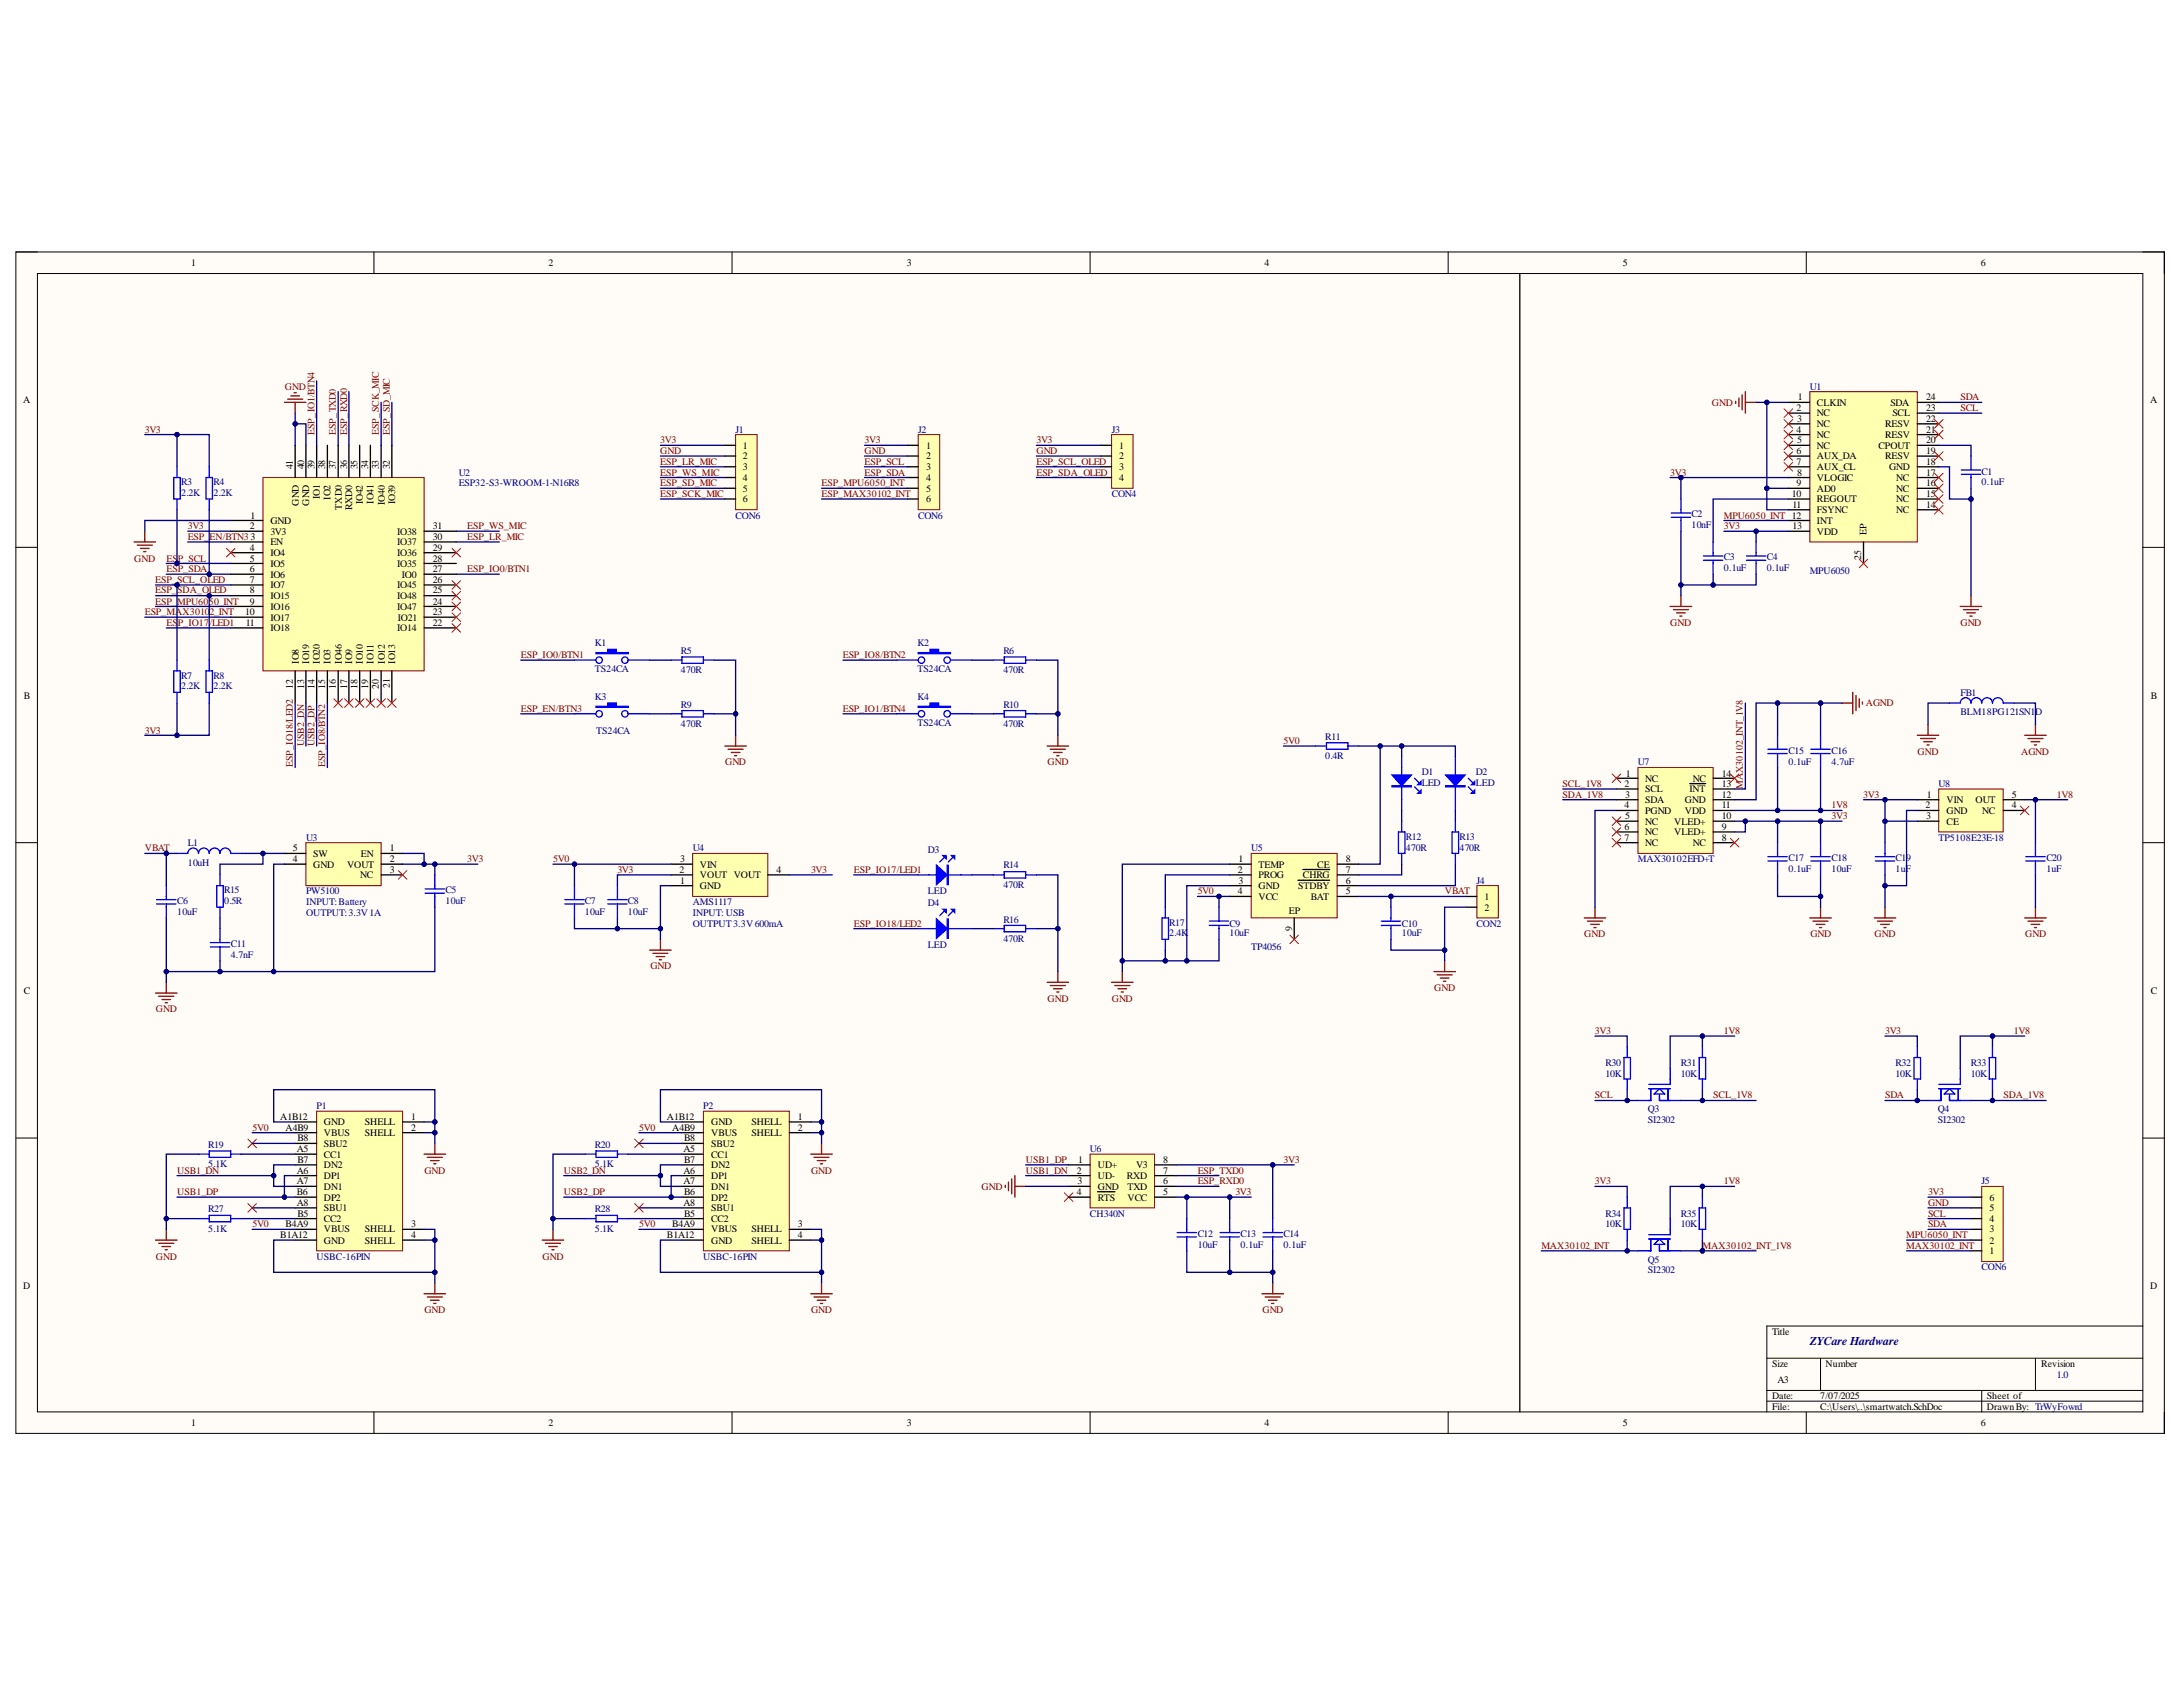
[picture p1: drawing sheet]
<svg xmlns="http://www.w3.org/2000/svg" width="279mm" height="216mm" viewBox="0 0 279 216" stroke-linecap="round" stroke-linejoin="round" font-family="sans-serif">
<defs><g id="words">
<text font-size="4.9" fill="#f00" x="48.3" y="88.8">PIU2020</text>
<text font-size="1.5" fill="#000080" x="231.6" y="172.1">ZYCare Hardware</text>
<g font-size="1.3">
<text x="24.4" y="34.1">1</text>
<text x="70.2" y="34.1">2</text>
<text x="116.1" y="34.1">3</text>
<text x="161.8" y="34.1">4</text>
<text x="207.7" y="34.1">5</text>
<text x="253.5" y="34.1">6</text>
<text x="3" y="51.6">A</text>
<text x="229.9" y="52.6">2</text>
<text x="230" y="54">3</text>
<text x="230.1" y="51.3">1</text>
<text x="232.6" y="51.9">CLKIN</text>
<text x="232.6" y="53.3">NC</text>
<text x="241.9" y="51.9">SDA</text>
<text x="242.2" y="53.3">SCL</text>
<text x="246.5" y="54">22</text>
<text x="246.5" y="52.6">23</text>
<text x="246.5" y="51.3">24</text>
<text x="275.2" y="51.6">A</text>
<text x="95.1" y="57.4">1</text>
<text x="95.1" y="58.8">2</text>
<text x="118.5" y="57.4">1</text>
<text x="118.5" y="58.8">2</text>
<text x="143.2" y="57.4">1</text>
<text x="143.2" y="58.8">2</text>
<text x="229.9" y="55.4">4</text>
<text x="229.9" y="58.1">6</text>
<text x="229.9" y="59.5">7</text>
<text x="230" y="56.8">5</text>
<text x="232.6" y="54.6">NC</text>
<text x="232.6" y="56.1">NC</text>
<text x="232.6" y="57.4">NC</text>
<text x="232.6" y="58.8">AUX_DA</text>
<text x="240.4" y="57.4">CPOUT</text>
<text x="241.3" y="58.8">RESV</text>
<text x="241.3" y="56.1">RESV</text>
<text x="241.3" y="54.6">RESV</text>
<text x="246.5" y="59.5">18</text>
<text x="246.5" y="58.1">19</text>
<text x="246.5" y="56.8">20</text>
<text x="246.5" y="55.4">21</text>
<text x="37.5" y="60" transform="rotate(-90 37.5 60)">41</text>
<text x="38.2" y="64.7" transform="rotate(-90 38.2 64.7)">GND</text>
<text x="38.9" y="60" transform="rotate(-90 38.9 60)">40</text>
<text x="39.6" y="64.7" transform="rotate(-90 39.6 64.7)">GND</text>
<text x="40.3" y="60" transform="rotate(-90 40.3 60)">39</text>
<text x="40.9" y="63.9" transform="rotate(-90 40.9 63.9)">IO1</text>
<text x="41.6" y="60" transform="rotate(-90 41.6 60)">38</text>
<text x="42.3" y="63.9" transform="rotate(-90 42.3 63.9)">IO2</text>
<text x="43" y="60" transform="rotate(-90 43 60)">37</text>
<text x="43.7" y="65.2" transform="rotate(-90 43.7 65.2)">TXD0</text>
<text x="44.4" y="60" transform="rotate(-90 44.4 60)">36</text>
<text x="45.1" y="65.3" transform="rotate(-90 45.1 65.3)">RXD0</text>
<text x="45.8" y="60" transform="rotate(-90 45.8 60)">35</text>
<text x="46.4" y="64.5" transform="rotate(-90 46.4 64.5)">IO42</text>
<text x="47.1" y="60" transform="rotate(-90 47.1 60)">34</text>
<text x="47.8" y="64.4" transform="rotate(-90 47.8 64.4)">IO41</text>
<text x="48.5" y="60" transform="rotate(-90 48.5 60)">33</text>
<text x="49.2" y="64.6" transform="rotate(-90 49.2 64.6)">IO40</text>
<text x="49.9" y="60" transform="rotate(-90 49.9 60)">32</text>
<text x="50.6" y="64.5" transform="rotate(-90 50.6 64.5)">IO39</text>
<text x="95.1" y="60.1">3</text>
<text x="95.1" y="61.6">4</text>
<text x="95.1" y="62.9">5</text>
<text x="95.1" y="64.3">6</text>
<text x="118.5" y="60.1">3</text>
<text x="118.5" y="61.6">4</text>
<text x="118.5" y="62.9">5</text>
<text x="118.5" y="64.3">6</text>
<text x="143.2" y="60.1">3</text>
<text x="143.2" y="61.6">4</text>
<text x="229.3" y="63.6">10</text>
<text x="229.4" y="65">11</text>
<text x="229.9" y="62.2">9</text>
<text x="230" y="60.9">8</text>
<text x="232.6" y="60.1">AUX_CL</text>
<text x="232.6" y="61.6">VLOGIC</text>
<text x="232.6" y="62.9">AD0</text>
<text x="232.6" y="64.3">REGOUT</text>
<text x="232.6" y="65.6">FSYNC</text>
<text x="241.8" y="60.1">GND</text>
<text x="242.7" y="65.6">NC</text>
<text x="242.7" y="64.3">NC</text>
<text x="242.7" y="62.9">NC</text>
<text x="242.7" y="61.6">NC</text>
<text x="246.5" y="65">14</text>
<text x="246.5" y="63.6">15</text>
<text x="246.5" y="62.2">16</text>
<text x="246.5" y="60.9">17</text>
<text x="32" y="67.7">2</text>
<text x="32" y="70.5">4</text>
<text x="32" y="71.9">5</text>
<text x="32.1" y="66.4">1</text>
<text x="34.6" y="67.1">GND</text>
<text x="34.6" y="68.4">3V3</text>
<text x="34.6" y="69.8">EN</text>
<text x="34.6" y="71.1">IO4</text>
<text x="50.8" y="71.1">IO36</text>
<text x="50.8" y="69.8">IO37</text>
<text x="50.8" y="68.4">IO38</text>
<text x="55.4" y="71.9">28</text>
<text x="55.4" y="70.5">29</text>
<text x="55.4" y="69.1">30</text>
<text x="55.4" y="67.7">31</text>
<text x="229.4" y="67.7">13</text>
<text x="232.6" y="67.1">INT</text>
<text x="232.6" y="68.4">VDD</text>
<text x="238.2" y="71.6" transform="rotate(-90 238.2 71.6)">25</text>
<text x="238.9" y="68.4" transform="rotate(-90 238.9 68.4)">EP</text>
<text x="32" y="73.2">6</text>
<text x="32" y="74.6">7</text>
<text x="32" y="75.9">8</text>
<text x="32" y="77.4">9</text>
<text x="34.6" y="72.6">IO5</text>
<text x="34.6" y="73.9">IO6</text>
<text x="34.6" y="75.3">IO7</text>
<text x="34.6" y="76.6">IO15</text>
<text x="50.8" y="76.6">IO48</text>
<text x="50.8" y="75.3">IO45</text>
<text x="50.8" y="72.6">IO35</text>
<text x="51.4" y="73.9">IO0</text>
<text x="55.4" y="77.4">24</text>
<text x="55.4" y="75.9">25</text>
<text x="55.4" y="74.6">26</text>
<text x="55.4" y="73.2">27</text>
<text x="31.4" y="78.7">10</text>
<text x="31.5" y="80.1">11</text>
<text x="34.6" y="78.1">IO16</text>
<text x="34.6" y="79.4">IO17</text>
<text x="34.6" y="80.8">IO18</text>
<text x="50.8" y="80.8">IO14</text>
<text x="50.8" y="78.1">IO47</text>
<text x="50.9" y="79.4">IO21</text>
<text x="55.4" y="80.1">22</text>
<text x="55.4" y="78.7">23</text>
<text x="3" y="89.4">B</text>
<text x="37.5" y="88.1" transform="rotate(-90 37.5 88.1)">12</text>
<text x="38.2" y="84.9" transform="rotate(-90 38.2 84.9)">IO8</text>
<text x="38.9" y="88.1" transform="rotate(-90 38.9 88.1)">13</text>
<text x="39.6" y="84.9" transform="rotate(-90 39.6 84.9)">IO19</text>
<text x="40.3" y="88.1" transform="rotate(-90 40.3 88.1)">14</text>
<text x="40.9" y="84.9" transform="rotate(-90 40.9 84.9)">IO20</text>
<text x="41.6" y="88.1" transform="rotate(-90 41.6 88.1)">15</text>
<text x="42.3" y="84.9" transform="rotate(-90 42.3 84.9)">IO3</text>
<text x="43" y="88.1" transform="rotate(-90 43 88.1)">16</text>
<text x="43.7" y="84.9" transform="rotate(-90 43.7 84.9)">IO46</text>
<text x="44.4" y="88.1" transform="rotate(-90 44.4 88.1)">17</text>
<text x="45.1" y="84.9" transform="rotate(-90 45.1 84.9)">IO9</text>
<text x="45.8" y="88.1" transform="rotate(-90 45.8 88.1)">18</text>
<text x="46.4" y="84.9" transform="rotate(-90 46.4 84.9)">IO10</text>
<text x="47.1" y="88.1" transform="rotate(-90 47.1 88.1)">19</text>
<text x="47.8" y="84.9" transform="rotate(-90 47.8 84.9)">IO11</text>
<text x="48.5" y="88.1" transform="rotate(-90 48.5 88.1)">20</text>
<text x="49.2" y="84.9" transform="rotate(-90 49.2 84.9)">IO12</text>
<text x="49.9" y="88" transform="rotate(-90 49.9 88)">21</text>
<text x="50.6" y="84.9" transform="rotate(-90 50.6 84.9)">IO13</text>
<text x="275.3" y="89.4">B</text>
<text x="207.9" y="100.7">2</text>
<text x="208.1" y="99.4">1</text>
<text x="210.6" y="100.1">NC</text>
<text x="210.6" y="101.4">SCL</text>
<text x="216.2" y="101.4">INT</text>
<text x="216.7" y="100.1">NC</text>
<text x="220.4" y="100.7">13</text>
<text x="220.4" y="99.4">14</text>
<text x="207.9" y="103.4">4</text>
<text x="207.9" y="106.2">6</text>
<text x="207.9" y="107.6">7</text>
<text x="208" y="102.1">3</text>
<text x="208" y="104.9">5</text>
<text x="210.6" y="102.8">SDA</text>
<text x="210.6" y="104.2">PGND</text>
<text x="210.6" y="105.6">NC</text>
<text x="210.6" y="106.9">NC</text>
<text x="214.3" y="106.9">VLED+</text>
<text x="214.3" y="105.6">VLED+</text>
<text x="215.6" y="104.2">VDD</text>
<text x="215.6" y="102.8">GND</text>
<text x="220.4" y="107.6">8</text>
<text x="220.4" y="106.2">9</text>
<text x="220.4" y="104.9">10</text>
<text x="220.4" y="103.4">11</text>
<text x="220.4" y="102.1">12</text>
<text x="246.4" y="103.4">2</text>
<text x="246.5" y="104.9">3</text>
<text x="246.6" y="102.1">1</text>
<text x="249.1" y="102.8">VIN</text>
<text x="249.1" y="104.2">GND</text>
<text x="249.1" y="105.6">CE</text>
<text x="252.9" y="102.8">OUT</text>
<text x="253.7" y="104.2">NC</text>
<text x="257.5" y="103.4">4</text>
<text x="257.5" y="102.1">5</text>
<text x="37.5" y="110.4">4</text>
<text x="37.5" y="108.9">5</text>
<text x="40.1" y="111">GND</text>
<text x="40.1" y="109.7">SW</text>
<text x="44.4" y="111">VOUT</text>
<text x="46.1" y="112.4">NC</text>
<text x="46.2" y="109.7">EN</text>
<text x="49.9" y="108.9">1</text>
<text x="49.9" y="110.4">2</text>
<text x="49.9" y="111.7">3</text>
<text x="87" y="111.7">2</text>
<text x="87" y="110.4">3</text>
<text x="87" y="113.1">1</text>
<text x="89.6" y="111">VIN</text>
<text x="89.6" y="112.4">VOUT VOUT</text>
<text x="89.6" y="113.8">GND</text>
<text x="99.4" y="111.7">4</text>
<text x="158.4" y="111.7">2</text>
<text x="158.5" y="110.4">1</text>
<text x="158.5" y="113.1">3</text>
<text x="161.1" y="111">TEMP</text>
<text x="161.1" y="112.4">PROG</text>
<text x="161.1" y="113.8">GND</text>
<text x="166.1" y="113.8">STDBY</text>
<text x="166.7" y="112.4">CHRG</text>
<text x="168.6" y="111">CE</text>
<text x="172.2" y="113.1">6</text>
<text x="172.2" y="111.7">7</text>
<text x="172.2" y="110.4">8</text>
<text x="210.6" y="108.3">NC</text>
<text x="216.7" y="108.3">NC</text>
<text x="158.4" y="114.4">4</text>
<text x="161.1" y="115.2">VCC</text>
<text x="165" y="117">EP</text>
<text x="165.4" y="119.2" transform="rotate(-90 165.4 119.2)">9</text>
<text x="167.8" y="115.2">BAT</text>
<text x="172.2" y="114.4">5</text>
<text x="190" y="115.2">1</text>
<text x="190" y="116.5">2</text>
<text x="3" y="127.2">C</text>
<text x="275.3" y="127.2">C</text>
<text x="35.9" y="143.4">A1B12</text>
<text x="52.6" y="143.4">1</text>
<text x="85.4" y="143.4">A1B12</text>
<text x="102.1" y="143.4">1</text>
<text x="36.5" y="144.7">A4B9</text>
<text x="38" y="147.4">A5</text>
<text x="38.1" y="146.1">B8</text>
<text x="38.1" y="148.9">B7</text>
<text x="41.5" y="144">GND</text>
<text x="41.5" y="145.4">VBUS</text>
<text x="41.5" y="146.7">SBU2</text>
<text x="41.5" y="148.2">CC1</text>
<text x="41.5" y="149.5">DN2</text>
<text x="46.7" y="144">SHELL</text>
<text x="46.7" y="145.4">SHELL</text>
<text x="52.6" y="144.7">2</text>
<text x="86" y="144.7">A4B9</text>
<text x="87.5" y="147.4">A5</text>
<text x="87.6" y="146.1">B8</text>
<text x="87.6" y="148.9">B7</text>
<text x="91" y="144">GND</text>
<text x="91" y="145.4">VBUS</text>
<text x="91" y="146.7">SBU2</text>
<text x="91" y="148.2">CC1</text>
<text x="91" y="149.5">DN2</text>
<text x="96.2" y="144">SHELL</text>
<text x="96.2" y="145.4">SHELL</text>
<text x="102.1" y="144.7">2</text>
<text x="138" y="148.9">1</text>
<text x="140.5" y="149.5">UD+</text>
<text x="145.4" y="149.5">V3</text>
<text x="148.9" y="148.9">8</text>
<text x="38" y="150.2">A6</text>
<text x="38" y="151.6">A7</text>
<text x="38" y="152.9">B6</text>
<text x="38" y="154.4">A8</text>
<text x="38.1" y="155.7">B5</text>
<text x="41.5" y="150.9">DP1</text>
<text x="41.5" y="152.2">DN1</text>
<text x="41.5" y="153.7">DP2</text>
<text x="41.5" y="155">SBU1</text>
<text x="87.5" y="150.2">A6</text>
<text x="87.5" y="151.6">A7</text>
<text x="87.5" y="154.4">A8</text>
<text x="87.6" y="152.9">B6</text>
<text x="87.6" y="155.7">B5</text>
<text x="91" y="150.9">DP1</text>
<text x="91" y="152.2">DN1</text>
<text x="91" y="153.7">DP2</text>
<text x="91" y="155">SBU1</text>
<text x="137.8" y="150.2">2</text>
<text x="137.8" y="152.9">4</text>
<text x="137.9" y="151.6">3</text>
<text x="140.5" y="150.9">UD-</text>
<text x="140.5" y="152.2">GND</text>
<text x="140.5" y="153.7">RTS</text>
<text x="144.2" y="150.9">RXD</text>
<text x="144.3" y="153.7">VCC</text>
<text x="144.3" y="152.2">TXD</text>
<text x="148.9" y="152.9">5</text>
<text x="148.9" y="151.6">6</text>
<text x="148.9" y="150.2">7</text>
<text x="254.6" y="155">5</text>
<text x="254.6" y="153.7">6</text>
<text x="35.9" y="158.5">B1A12</text>
<text x="36.5" y="157.1">B4A9</text>
<text x="41.5" y="156.4">CC2</text>
<text x="41.5" y="157.7">VBUS</text>
<text x="41.5" y="159.2">GND</text>
<text x="46.7" y="157.7">SHELL</text>
<text x="46.7" y="159.2">SHELL</text>
<text x="52.6" y="157.1">3</text>
<text x="52.6" y="158.5">4</text>
<text x="85.4" y="158.5">B1A12</text>
<text x="86" y="157.1">B4A9</text>
<text x="91" y="156.4">CC2</text>
<text x="91" y="157.7">VBUS</text>
<text x="91" y="159.2">GND</text>
<text x="96.2" y="157.7">SHELL</text>
<text x="96.2" y="159.2">SHELL</text>
<text x="102.1" y="157.1">3</text>
<text x="102.1" y="158.5">4</text>
<text x="254.6" y="160.5">1</text>
<text x="254.6" y="159.2">2</text>
<text x="254.6" y="157.7">3</text>
<text x="254.6" y="156.4">4</text>
<text x="3" y="165">D</text>
<text x="275.2" y="165">D</text>
<text x="226.8" y="170.8">Title</text>
<text x="226.8" y="175">Size</text>
<text x="226.8" y="179">Date:</text>
<text x="227.5" y="177">A3</text>
<text x="233" y="179">7/07/2025</text>
<text x="233.7" y="175">Number</text>
<text x="254.3" y="179">Sheet of</text>
<text x="261.2" y="175">Revision</text>
<text x="24.4" y="182.5">1</text>
<text x="70.2" y="182.5">2</text>
<text x="116.1" y="182.5">3</text>
<text x="161.8" y="182.5">4</text>
<text x="207.7" y="182.5">5</text>
<text x="226.8" y="180.5">File:</text>
<text x="233" y="180.5">C:\Users\..\smartwatch.SchDoc</text>
<text x="253.5" y="182.5">6</text>
<text x="254.3" y="180.5">DrawnBy: TrWyFowrd</text>
</g>
<g font-size="1.3" fill="#800000">
<text x="36.5" y="49.9">GND</text>
<text x="219.1" y="51.9">GND</text>
<text x="250.9" y="51.3">SDA</text>
<text x="250.9" y="52.6">SCL</text>
<text x="18.5" y="55.4">3V3</text>
<text x="40.3" y="55.7" transform="rotate(-90 40.3 55.7)">ESP_IO1/BTN4</text>
<text x="43" y="55.7" transform="rotate(-90 43 55.7)">ESP_TXD0</text>
<text x="44.4" y="55.7" transform="rotate(-90 44.4 55.7)">ESP_RXD0</text>
<text x="48.5" y="55.7" transform="rotate(-90 48.5 55.7)">ESP_SCK_MIC</text>
<text x="49.9" y="55.7" transform="rotate(-90 49.9 55.7)">ESP_SD_MIC</text>
<text x="84.5" y="56.8">3V3</text>
<text x="84.5" y="58.1">GND</text>
<text x="84.5" y="59.5">ESP_LR_MIC</text>
<text x="110.7" y="56.8">3V3</text>
<text x="110.7" y="58.1">GND</text>
<text x="110.7" y="59.5">ESP_SCL</text>
<text x="132.6" y="56.8">3V3</text>
<text x="132.6" y="58.1">GND</text>
<text x="132.6" y="59.5">ESP_SCL_OLED</text>
<text x="84.5" y="60.9">ESP_WS_MIC</text>
<text x="84.5" y="62.2">ESP_SD_MIC</text>
<text x="84.5" y="63.6">ESP_SCK_MIC</text>
<text x="105.2" y="62.2">ESP_MPU6050_INT</text>
<text x="105.2" y="63.6">ESP_MAX30102_INT</text>
<text x="110.7" y="60.9">ESP_SDA</text>
<text x="132.6" y="60.9">ESP_SDA_OLED</text>
<text x="213.8" y="60.9">3V3</text>
<text x="17.2" y="71.9">GND</text>
<text x="21.3" y="71.9">ES</text>
<text x="22.8" y="71.9">P_SCL</text>
<text x="24" y="67.7">3V3</text>
<text x="24" y="69.1">ESP_</text>
<text x="26.8" y="69.1">EN/BTN33</text>
<text x="59.8" y="69.1">ESP_LR_MIC</text>
<text x="59.8" y="67.7">ESP_WS_MIC</text>
<text x="220.6" y="67.7">3V3</text>
<text x="220.6" y="66.4">MPU6050_INT 12</text>
<text x="19.9" y="74.6">ESP_SCL_OLED</text>
<text x="19.9" y="75.9">ESP_</text>
<text x="19.9" y="77.4">ESP_</text>
<text x="21.3" y="73.2">ESP_SDA</text>
<text x="22.7" y="75.9">SDA_OLED</text>
<text x="22.7" y="77.4">MPU6050_INT</text>
<text x="59.8" y="73.2">ESP_IO0/BTN1</text>
<text x="18.5" y="78.7">ESP_MAX3010</text>
<text x="21.3" y="80.1">ES</text>
<text x="22.8" y="80.1">P_IO17</text>
<text x="26.8" y="80.1">/LED1</text>
<text x="26.8" y="78.7">2_INT</text>
<text x="213.8" y="80.1">GND</text>
<text x="250.9" y="80.1">GND</text>
<text x="66.7" y="84.2">ESP_IO0/BTN1</text>
<text x="107.9" y="84.2">ESP_IO8/BTN2</text>
<text x="18.5" y="93.9">3V3</text>
<text x="38.9" y="95.5" transform="rotate(-90 38.9 95.5)">USB2_DN</text>
<text x="40.3" y="95.5" transform="rotate(-90 40.3 95.5)">USB2_DP</text>
<text x="66.7" y="91.1">ESP_EN/BTN3</text>
<text x="107.9" y="91.1">ESP_IO1/BTN4</text>
<text x="164.3" y="95.2">5V0</text>
<text x="238.8" y="90.4">AGND</text>
<text x="37.5" y="98.2" transform="rotate(-90 37.5 98.2)">ESP_IO18/LED2</text>
<text x="41.6" y="98.2" transform="rotate(-90 41.6 98.2)">ESP_IO8/BTN2</text>
<text x="92.8" y="97.9">GND</text>
<text x="134.1" y="97.9">GND</text>
<text x="200" y="100.7">SCL_1V8</text>
<text x="223.1" y="101" transform="rotate(-90 223.1 101)">MAX30102_INT_1V8</text>
<text x="245.4" y="96.6">GND</text>
<text x="258.7" y="96.6">AGND</text>
<text x="200" y="102.1">SDA_1V8</text>
<text x="234.4" y="104.9">3V3</text>
<text x="234.4" y="103.4">1V8</text>
<text x="238.5" y="102.1">3V3</text>
<text x="263.3" y="102.1">1V8</text>
<text x="18.5" y="108.9">VBAT</text>
<text x="59.8" y="110.4">3V3</text>
<text x="70.8" y="110.4">5V0</text>
<text x="79" y="111.7">3V3</text>
<text x="103.8" y="111.7">3V3</text>
<text x="109.3" y="111.7">ESP_IO17/LED1</text>
<text x="109.3" y="118.6">ESP_IO18/LED2</text>
<text x="153.3" y="114.4">5V0</text>
<text x="184.9" y="114.4">VBAT</text>
<text x="202.8" y="119.9">GND</text>
<text x="231.7" y="119.9">GND</text>
<text x="239.9" y="119.9">GND</text>
<text x="259.2" y="119.9">GND</text>
<text x="83.2" y="124.1">GND</text>
<text x="20" y="129.6">GND</text>
<text x="134.1" y="128.2">GND</text>
<text x="142.3" y="128.2">GND</text>
<text x="183.6" y="126.9">GND</text>
<text x="204.1" y="132.4">3V3</text>
<text x="220.6" y="132.4">1V8</text>
<text x="241.3" y="132.4">3V3</text>
<text x="257.8" y="132.4">1V8</text>
<text x="204.1" y="140.6">SCL</text>
<text x="219.3" y="140.6">SCL_1V8</text>
<text x="241.3" y="140.6">SDA</text>
<text x="256.4" y="140.6">SDA_1V8</text>
<text x="32.3" y="144.7">5V0</text>
<text x="81.8" y="144.7">5V0</text>
<text x="131.3" y="148.9">USB1_DP</text>
<text x="164.3" y="148.9">3V3</text>
<text x="22.7" y="152.9">USB1_DP</text>
<text x="22.7" y="150.2">USB1_DN</text>
<text x="54.3" y="150.2">GND</text>
<text x="72.2" y="152.9">USB2_DP</text>
<text x="72.2" y="150.2">USB2_DN</text>
<text x="103.8" y="150.2">GND</text>
<text x="125.6" y="152.2">GND</text>
<text x="131.3" y="150.2">USB1_DN</text>
<text x="153.3" y="151.6">ESP_RXD0</text>
<text x="153.3" y="150.2">ESP_TXD0</text>
<text x="158.1" y="152.9">3V3</text>
<text x="204.1" y="151.6">3V3</text>
<text x="220.6" y="151.6">1V8</text>
<text x="246.8" y="152.9">3V3</text>
<text x="246.8" y="154.4">GND</text>
<text x="246.8" y="155.7">SCL</text>
<text x="20" y="161.2">GND</text>
<text x="32.3" y="157.1">5V0</text>
<text x="69.5" y="161.2">GND</text>
<text x="81.8" y="157.1">5V0</text>
<text x="197.3" y="159.8">MAX30102_INT</text>
<text x="217.9" y="159.8">MAX30102_INT_1V8</text>
<text x="244" y="158.5">MPU6050_INT</text>
<text x="244" y="159.8">MAX30102_INT</text>
<text x="246.8" y="157.1">SDA</text>
<text x="54.3" y="168.1">GND</text>
<text x="103.8" y="168.1">GND</text>
<text x="161.6" y="168.1">GND</text>
</g>
<g font-size="1.3" fill="#000080">
<text x="231.6" y="49.9">U1</text>
<text x="94.2" y="55.4">J1</text>
<text x="117.5" y="55.4">J2</text>
<text x="142.3" y="55.4">J3</text>
<text x="23.2" y="62.1">R3</text>
<text x="23.2" y="63.4">2.2K</text>
<text x="27.3" y="62.1">R4</text>
<text x="27.3" y="63.4">2.2K</text>
<text x="58.7" y="60.9">U2</text>
<text x="58.7" y="62.2">ESP32-S3-WROOM-1-N16R8</text>
<text x="142.3" y="63.6">CON4</text>
<text x="253.6" y="60.7">C1</text>
<text x="253.6" y="62.1">0.1uF</text>
<text x="94.2" y="66.4">CON6</text>
<text x="117.5" y="66.4">CON6</text>
<text x="216.5" y="66.2">C2</text>
<text x="216.5" y="67.6">10nF</text>
<text x="220.6" y="71.7">C3</text>
<text x="226.1" y="71.7">C4</text>
<text x="220.6" y="73.1">0.1uF</text>
<text x="226.1" y="73.1">0.1uF</text>
<text x="231.6" y="73.5">MPU6050</text>
<text x="76.1" y="82.7">K1</text>
<text x="87.1" y="83.6">R5</text>
<text x="117.4" y="82.7">K2</text>
<text x="128.4" y="83.6">R6</text>
<text x="23.2" y="86.9">R7</text>
<text x="23.2" y="88.2">2.2K</text>
<text x="27.3" y="86.9">R8</text>
<text x="27.3" y="88.2">2.2K</text>
<text x="76.1" y="89.6">K3</text>
<text x="76.1" y="86">TS24CA</text>
<text x="87.1" y="86.2">470R</text>
<text x="117.4" y="89.6">K4</text>
<text x="117.4" y="86">TS24CA</text>
<text x="128.4" y="86.2">470R</text>
<text x="250.9" y="89.1">FB1</text>
<text x="76.3" y="93.9">TS24CA</text>
<text x="87.1" y="90.6">R9</text>
<text x="87.1" y="93">470R</text>
<text x="117.4" y="92.9">TS24CA</text>
<text x="128.4" y="90.6">R10</text>
<text x="128.4" y="93">470R</text>
<text x="169.6" y="94.6">R11</text>
<text x="250.9" y="91.5">BLM18PG121SN1D</text>
<text x="169.6" y="97.2">0.4R</text>
<text x="182" y="99.2">D1</text>
<text x="182" y="100.6">LED</text>
<text x="188.9" y="99.2">D2</text>
<text x="188.9" y="100.6">LED</text>
<text x="209.6" y="97.9">U7</text>
<text x="228.9" y="96.5">C15</text>
<text x="228.9" y="97.9">0.1uF</text>
<text x="234.4" y="96.5">C16</text>
<text x="234.4" y="97.9">4.7uF</text>
<text x="248.1" y="100.7">U8</text>
<text x="39.2" y="107.6">U3</text>
<text x="179.9" y="107.5">R12</text>
<text x="186.8" y="107.5">R13</text>
<text x="248.1" y="107.6">TP5108E23E-18</text>
<text x="24" y="108.3">L1</text>
<text x="24" y="110.8">10uH</text>
<text x="88.7" y="108.9">U4</text>
<text x="118.8" y="109.1">D3</text>
<text x="128.4" y="111.1">R14</text>
<text x="128.4" y="113.7">470R</text>
<text x="160.1" y="108.9">U5</text>
<text x="179.9" y="108.8">470R</text>
<text x="186.8" y="108.8">470R</text>
<text x="189" y="113.1">J4</text>
<text x="209.6" y="110.4">MAX30102EFD+T</text>
<text x="228.9" y="110.2">C17</text>
<text x="228.9" y="111.6">0.1uF</text>
<text x="234.4" y="110.2">C18</text>
<text x="234.4" y="111.6">10uF</text>
<text x="242.6" y="110.2">C19</text>
<text x="242.6" y="111.6">1uF</text>
<text x="261.9" y="110.2">C20</text>
<text x="261.9" y="111.6">1uF</text>
<text x="22.7" y="115.7">C6</text>
<text x="22.7" y="117.1">10uF</text>
<text x="28.7" y="114.3">R15</text>
<text x="28.7" y="115.7">0.5R</text>
<text x="39.2" y="114.4">PW5100</text>
<text x="39.2" y="117.2">OUTPUT:3.3V1A</text>
<text x="39.2" y="115.9">INPUT:Battery</text>
<text x="57" y="114.3">C5</text>
<text x="57" y="115.7">10uF</text>
<text x="74.9" y="115.7">C7</text>
<text x="74.9" y="117.1">10uF</text>
<text x="80.4" y="115.7">C8</text>
<text x="80.4" y="117.1">10uF</text>
<text x="88.7" y="115.9">AMS1117</text>
<text x="88.7" y="118.6">OUTPUT3.3V600mA</text>
<text x="88.7" y="117.2">INPUT: USB</text>
<text x="118.8" y="114.4">LED</text>
<text x="118.8" y="116">D4</text>
<text x="128.4" y="118.1">R16</text>
<text x="149.7" y="118.5">R17</text>
<text x="149.7" y="119.8">2.4K</text>
<text x="157.3" y="118.6">C9</text>
<text x="157.3" y="119.8">10uF</text>
<text x="179.4" y="118.6">C10</text>
<text x="179.4" y="119.8">10uF</text>
<text x="189" y="118.6">CON2</text>
<text x="29.5" y="121.2">C11</text>
<text x="29.5" y="122.6">4.7nF</text>
<text x="118.8" y="121.4">LED</text>
<text x="128.4" y="120.5">470R</text>
<text x="160.1" y="121.6">TP4056</text>
<text x="205.5" y="136.4">R30</text>
<text x="205.5" y="137.9">10K</text>
<text x="215.1" y="136.4">R31</text>
<text x="215.1" y="137.9">10K</text>
<text x="242.6" y="136.4">R32</text>
<text x="242.6" y="137.9">10K</text>
<text x="252.3" y="136.4">R33</text>
<text x="252.3" y="137.9">10K</text>
<text x="40.5" y="141.9">P1</text>
<text x="90" y="141.9">P2</text>
<text x="210.9" y="142.3">Q3</text>
<text x="210.9" y="143.8">SI2302</text>
<text x="248" y="142.3">Q4</text>
<text x="248" y="143.8">SI2302</text>
<text x="26.6" y="146.9">R19</text>
<text x="26.6" y="149.4">5.1K</text>
<text x="76.1" y="146.9">R20</text>
<text x="76.1" y="149.4">5.1K</text>
<text x="139.5" y="147.4">U6</text>
<text x="26.6" y="155.1">R27</text>
<text x="76.1" y="155.1">R28</text>
<text x="139.5" y="155.7">CH340N</text>
<text x="205.5" y="155.7">R34</text>
<text x="215.1" y="155.7">R35</text>
<text x="253.6" y="151.6">J5</text>
<text x="26.6" y="157.6">5.1K</text>
<text x="40.5" y="161.2">USBC-16PIN</text>
<text x="76.1" y="157.6">5.1K</text>
<text x="90" y="161.2">USBC-16PIN</text>
<text x="153.3" y="158.3">C12</text>
<text x="153.3" y="159.7">10uF</text>
<text x="158.8" y="158.3">C13</text>
<text x="158.8" y="159.7">0.1uF</text>
<text x="164.3" y="158.3">C14</text>
<text x="164.3" y="159.7">0.1uF</text>
<text x="205.5" y="157.1">10K</text>
<text x="210.9" y="161.6">Q5</text>
<text x="215.1" y="157.1">10K</text>
<text x="210.9" y="163">SI2302</text>
<text x="253.6" y="162.6">CON6</text>
<text x="263.3" y="176.3">1.0</text>
</g>
</g></defs>
<path d="M2 32.2h275v151.2h-275z" fill-rule="evenodd" fill="#fffcf8"/>
<path d="M2 32.2h275v151.2h-275z" fill="none" stroke="#000" stroke-width=".13"/>
<path d="M4.8 35h269.5v145.7h-269.5z" fill-rule="evenodd" fill="#fffcf8"/>
<g fill="none" stroke="#000" stroke-width=".13">
<path d="M2 32.2h2.8M4.8 35h269.5v145.7h-269.5zM47.9 32.2v2.8M93.7 32.2v2.8M139.5 32.2v2.8M185.4 32.2v2.8M231.2 32.2v2.8M274.3 32.2h2.7v2.8M2 70h2.8M274.3 70.1h2.7M2 107.8h2.8M274.3 107.8h2.7"/>
<path d="M2 145.6h2.8M274.3 145.6h2.7M226.1 173.8h48.2M226.1 177.9h48.2M226.1 179.3h48.2M233 173.8v4.1M253.6 177.9v2.8M260.5 173.8v4.1M274.3 169.7h-48.2v11M47.9 180.7v2.7M93.7 180.7v2.7M139.5 180.7v2.7"/>
<path d="M185.4 180.7v2.7M231.2 180.7v2.7M277 180.7v2.7"/>
</g>
<path d="M33.7 61.1h20.6v24.8h-20.6z" fill-rule="evenodd" fill="#ffffb0"/>
<path d="M33.7 61.1h20.6v24.8h-20.6z" fill="none" stroke="#800000" stroke-width=".13"/>
<g fill="none" stroke="#000" stroke-width=".17">
<path d="M37.8 57v4.1M39.2 57v4.1M40.5 57v4.1M41.9 57v4.1M43.3 57v4.1M44.7 57v4.1M46 57v4.1M47.4 57v4.1M48.8 57v4.1M50.2 57v4.1M29.5 66.6h4.2M29.5 68h4.2"/>
<path d="M29.5 69.4h4.2M29.5 70.7h4.2M29.5 72.1h4.2M29.5 73.5h4.2M29.5 74.9h4.2M29.5 76.2h4.2M29.5 77.6h4.2M29.5 79h4.2M54.3 68h4.1M54.3 69.4h4.1M54.3 70.7h4.1M54.3 72.1h4.1"/>
<path d="M54.3 73.5h4.1M54.3 74.9h4.1M54.3 76.2h4.1M54.3 77.6h4.1M54.3 79h4.1M29.5 80.4h4.2M37.8 85.9v4.1M39.2 85.9v4.1M40.5 85.9v4.1M41.9 85.9v4.1M43.3 85.9v4.1M44.7 85.9v4.1"/>
<path d="M46 85.9v4.1M54.3 80.4h4.1"/>
</g>
<path d="M231.6 50.1h13.8v19.3h-13.8z" fill-rule="evenodd" fill="#ffffb0"/>
<path d="M231.6 50.1h13.8v19.3h-13.8z" fill="none" stroke="#800000" stroke-width=".13"/>
<g fill="none" stroke="#000" stroke-width=".17">
<path d="M228.9 51.5h2.7M228.9 52.9h2.7M228.9 54.2h2.7M228.9 55.6h2.7M228.9 57h2.7M228.9 58.4h2.7M228.9 59.7h2.7M245.4 51.5h2.7M245.4 52.9h2.7M245.4 54.2h2.7M245.4 55.6h2.7M245.4 57h2.7"/>
<path d="M245.4 58.4h2.7M245.4 59.7h2.7M228.9 61.1h2.7M228.9 62.5h2.7M228.9 63.9h2.7M228.9 65.2h2.7M228.9 66.6h2.7M228.9 68h2.7M238.5 69.4v2.7M245.4 61.1h2.7M245.4 62.5h2.7M245.4 63.9h2.7"/>
<path d="M245.4 65.2h2.7"/>
</g>
<path d="M160.1 109.2h11v8.3h-11z" fill-rule="evenodd" fill="#ffffb0"/>
<path d="M160.1 109.2h11v8.3h-11z" fill="none" stroke="#800000" stroke-width=".13"/>
<path d="M157.4 110.6h2.7M157.4 112h2.7M157.4 113.3h2.7M157.4 114.7h2.7M165.6 117.5v2.7M166.1 112.7h4.1M166.7 111.3h3.5M171.1 110.6h2.8M171.1 112h2.8M171.1 113.3h2.8M171.1 114.7h2.8" fill="none" stroke="#000" stroke-width=".17"/>
<path d="M40.5 142.2h11v17.9h-11z" fill-rule="evenodd" fill="#ffffb0"/>
<path d="M40.5 142.2h11v17.9h-11z" fill="none" stroke="#800000" stroke-width=".13"/>
<g fill="none" stroke="#000" stroke-width=".17">
<path d="M37.8 143.6h2.7M37.8 145h2.7M37.8 157.3h2.7M37.8 158.7h2.7M37.8 146.3h2.7M37.8 147.7h2.7M37.8 149.1h2.7M37.8 150.5h2.7M37.8 151.8h2.7M37.8 153.2h2.7M37.8 154.6h2.7M37.8 156h2.7"/>
<path d="M51.5 143.6h2.8M51.5 145h2.8M51.5 157.3h2.8M51.5 158.7h2.8"/>
</g>
<path d="M189 113.3h2.8v4.2h-2.8z" fill-rule="evenodd" fill="#ffffb0"/>
<path d="M189 113.3h2.8v4.2h-2.8z" fill="none" stroke="#800000" stroke-width=".13"/>
<path d="M187.6 114.7h1.4M187.6 116.1h1.4" fill="none" stroke="#000" stroke-width=".17"/>
<g fill="none" stroke="#800000" stroke-width=".17">
<path d="M222.1 51.4v.2M222.6 50.9v1.1M223 50.5v2M223.4 50.1v2.8M223.4 51.5h1.4M17.2 69.4h2.7M17.6 69.8h1.9M18 70.2h1.1M18.4 70.6h.3M18.5 68v1.4M213.8 77.6h2.7M214.2 78h1.9"/>
<path d="M214.6 78.4h1.1M215 78.8h.3M215.1 76.2v1.4M250.9 77.6h2.7M251.3 78h1.9M251.7 78.4h1.1M252.1 78.8h.3M252.3 76.2v1.4M183.5 124.3h2.8M183.9 124.8h2M184.3 125.2h1.1M184.8 125.6h.2"/>
<path d="M184.9 123v1.3M19.9 158.7h2.8M20.3 159.1h1.9M20.7 159.5h1.1M21.1 159.9h.3M21.3 157.3v1.4M54.3 147.7h2.7M54.7 148.1h1.9M55.1 148.5h1.1M55.5 148.9h.3M55.7 146.3v1.4M54.3 165.6h2.7"/>
<path d="M54.7 166h1.9M55.1 166.4h1.1M55.5 166.8h.3M55.7 164.2v1.4"/>
</g>
<g fill="none" stroke="#00f" stroke-width=".17">
<path d="M252.3 58.4v1.8M213.9 65.7h2.5M213.9 66.2h2.5M215.1 63.9v1.8M215.1 66.2v1.8M218 71.2h2.5M218 71.7h2.5M219.3 69.4v1.8M219.3 71.7v1.8M223.5 71.2h2.5M223.5 71.7h2.5M224.8 69.4v1.8"/>
<path d="M224.8 71.7v1.8M251 60.2h2.5M251 60.7h2.5M252.3 60.7v1.8M186.3 96.9v6.8M187.9 99.6l.6 .5M187.9 100.7l.6 .5M25.4 147.7h1.4M25.4 156h1.4M26.8 147.3h2.7v.8h-2.7zM26.8 155.5h2.7v.9h-2.7zM29.5 147.7h1.4"/>
<path d="M29.5 156h1.4"/>
</g>
<g fill="none" stroke="#f00" stroke-width=".13">
<path d="M228.3 52.3l1.1 1.1M228.3 53.7l1.1 1.1M228.3 55.1l1.1 1.1M228.3 56.4l1.1 1.1M228.3 57.8l1.1 1.1M228.3 59.2l1.1 1.1M229.4 52.3l-1.1 1.1M229.4 53.7l-1.1 1.1M229.4 55.1l-1.1 1.1M229.4 56.4l-1.1 1.1M229.4 57.8l-1.1 1.1M229.4 59.2l-1.1 1.1"/>
<path d="M247.6 53.7l1.1 1.1M247.6 55.1l1.1 1.1M247.6 57.8l1.1 1.1M248.7 53.7l-1.1 1.1M248.7 55.1l-1.1 1.1M248.7 57.8l-1.1 1.1M247.6 64.7l1.1 1.1M247.6 63.3l1.1 1.1M247.6 61.9l1.1 1.1M247.6 60.6l1.1 1.1M248.7 64.7l-1.1 1.1M248.7 63.3l-1.1 1.1"/>
<path d="M248.7 61.9l-1.1 1.1M248.7 60.6l-1.1 1.1M31.7 154l1.1 1.1M31.7 145.8l1.1 1.1M32.8 154l-1.1 1.1M32.8 145.8l-1.1 1.1"/>
</g>
<path d="M185 99.2h2.5l-1.2 1.4z" fill="#00f"/>
<path d="M185 99.2h2.5l-1.2 1.4zM185 100.6h2.5v.1h-2.5z" fill="none" stroke="#00f" stroke-width=".17"/>
<path d="M185 100.6h2.5" fill="none" stroke="#00f" stroke-width=".14"/>
<path d="M188.3 101.5l.4-.4v.4z" fill="#00f"/>
<path d="M188.3 101.5l.4-.4v.4z" fill="none" stroke="#00f" stroke-width=".17"/>
<path d="M188.3 100.4l.4-.4v.4z" fill="#00f"/>
<path d="M179.4 96.9v6.8M181 99.6l.6 .5M181 100.7l.6 .5M188.3 100.4l.4-.4v.4z" fill="none" stroke="#00f" stroke-width=".17"/>
<path d="M178.2 99.2h2.4l-1.2 1.4z" fill="#00f"/>
<path d="M178.2 99.2h2.4l-1.2 1.4zM178.2 100.6h2.4v.1h-2.4z" fill="none" stroke="#00f" stroke-width=".17"/>
<path d="M178.2 100.6h2.4" fill="none" stroke="#00f" stroke-width=".14"/>
<path d="M181.5 101.5l.4-.4v.4z" fill="#00f"/>
<path d="M181.5 101.5l.4-.4v.4z" fill="none" stroke="#00f" stroke-width=".17"/>
<path d="M181.5 100.4l.4-.4v.4z" fill="#00f"/>
<g fill="none" stroke="#00f" stroke-width=".17">
<path d="M168.4 95.5h1.4M169.8 95.1h2.7v.8h-2.7zM172.5 95.5h1.4M148.7 117.5h.9v2.7h-.9zM149.1 116.1v1.4M154.8 117.9h2.5M154.8 118.4h2.5M156 116.1v1.8M156 118.4v1.8M176.8 117.9h2.5M176.8 118.4h2.5M178 116.1v1.8"/>
<path d="M178 118.4v1.8M179 106.5h.8v2.7h-.8zM179.4 105.1v1.4M179.4 109.2v1.4M181.5 100.4l.4-.4v.4zM185.9 106.5h.8v2.7h-.8zM186.3 105.1v1.4M186.3 109.2v1.4M149.1 120.2v1.4"/>
</g>
<path d="M165.1 119.7l1.1 1.1M166.2 119.7l-1.1 1.1" fill="none" stroke="#f00" stroke-width=".13"/>
<path d="M142.3 125.7h2.7M142.7 126.1h1.9M143.1 126.5h1.1M143.5 127h.3M143.6 124.3v1.4" fill="none" stroke="#800000" stroke-width=".17"/>
<path d="M90 142.2h11v17.9h-11z" fill-rule="evenodd" fill="#ffffb0"/>
<path d="M90 142.2h11v17.9h-11z" fill="none" stroke="#800000" stroke-width=".13"/>
<g fill="none" stroke="#000" stroke-width=".17">
<path d="M87.3 143.6h2.7M87.3 145h2.7M87.3 157.3h2.7M87.3 158.7h2.7M87.3 146.3h2.7M87.3 147.7h2.7M87.3 149.1h2.7M87.3 150.5h2.7M87.3 151.8h2.7M87.3 153.2h2.7M87.3 154.6h2.7M87.3 156h2.7"/>
<path d="M101 143.6h2.8M101 145h2.8M101 157.3h2.8M101 158.7h2.8"/>
</g>
<g fill="none" stroke="#800000" stroke-width=".17">
<path d="M36.4 51.5h2.8M36.8 51.1h1.9M37.2 50.7h1.1M37.6 50.3h.3M37.8 51.5v1.4M69.4 158.7h2.8M69.8 159.1h1.9M70.2 159.5h1.1M70.6 159.9h.3M70.8 157.3v1.4M103.8 147.7h2.7M104.2 148.1h1.9"/>
<path d="M104.6 148.5h1.1M105 148.9h.3M105.1 146.3v1.4M103.8 165.6h2.7M104.2 166h1.9M104.6 166.4h1.1M105 166.8h.3M105.1 164.2v1.4"/>
</g>
<path d="M74.9 147.7h1.4M74.9 156h1.4M76.3 147.3h2.7v.8h-2.7zM76.3 155.5h2.7v.9h-2.7zM79 147.7h1.4M79 156h1.4" fill="none" stroke="#00f" stroke-width=".17"/>
<path d="M81.2 154l1.1 1.1M81.2 145.8l1.1 1.1M82.3 154l-1.1 1.1M82.3 145.8l-1.1 1.1" fill="none" stroke="#f00" stroke-width=".13"/>
<path d="M39.2 107.8h9.6v5.5h-9.6z" fill-rule="evenodd" fill="#ffffb0"/>
<path d="M39.2 107.8h9.6v5.5h-9.6z" fill="none" stroke="#800000" stroke-width=".13"/>
<path d="M36.4 109.2h2.8M36.4 110.6h2.8M48.8 109.2h2.7M48.8 110.6h2.7M48.8 112h2.7" fill="none" stroke="#000" stroke-width=".17"/>
<g fill="none" stroke="#00f" stroke-width=".17">
<path d="M20 115.1h2.5M20 115.7h2.5M21.3 113.3v1.8M21.3 115.7v1.8M22.7 109.2h1.3a.69 .69 0 0 1 .7-.7 .69 .69 0 0 1 .7 .7 .69 .69 0 0 1 .7-.7 .69 .69 0 0 1 .7 .7 .69 .69 0 0 1 .7-.7 .69 .69 0 0 1 .7 .7 .69 .69 0 0 1 .6-.7 .69 .69 0 0 1 .7 .7h1.4M27.7 113.3h.9v2.8h-.9zM28.2 112v1.3M28.2 116.1v1.4M28.2 118.8v1.8M54.4 113.8h2.5M54.4 114.3h2.5M55.7 112v1.8"/>
<path d="M55.7 114.3v1.8M26.9 120.6h2.5M26.9 121.2h2.5M28.2 121.2v1.8"/>
</g>
<path d="M19.9 127.1h2.8M20.3 127.5h1.9M20.7 127.9h1.1M21.1 128.3h.3M21.3 125.7v1.4" fill="none" stroke="#800000" stroke-width=".17"/>
<path d="M51 111.4l1.1 1.1M52.1 111.4l-1.1 1.1" fill="none" stroke="#f00" stroke-width=".13"/>
<path d="M88.7 109.2h9.6v5.5h-9.6z" fill-rule="evenodd" fill="#ffffb0"/>
<path d="M88.7 109.2h9.6v5.5h-9.6z" fill="none" stroke="#800000" stroke-width=".13"/>
<path d="M85.9 110.6h2.8M85.9 112h2.8M85.9 113.3h2.8M98.3 112h2.7" fill="none" stroke="#000" stroke-width=".17"/>
<path d="M73.5 91.4h2.8M80.4 91.4h2.8M72.3 115.1h2.5M72.3 115.7h2.5M73.5 113.3v1.8M73.5 115.7v1.8M77.8 115.1h2.5M77.8 115.7h2.5M79 113.3v1.8M79 115.7v1.8" fill="none" stroke="#00f" stroke-width=".17"/>
<path d="M83.2 121.6h2.7M83.6 122h1.9M84 122.4h1.1M84.4 122.8h.3M84.5 120.2v1.4" fill="none" stroke="#800000" stroke-width=".17"/>
<path d="M76.3 90.4h1.5v-.4h1.1v.4h1.5v.1h-4.1z" fill-rule="evenodd" fill="#00f"/>
<g fill="none" stroke="#00f" stroke-width=".17">
<path d="M76.3 90.4h1.5v-.4h1.1v.4h1.5v.1h-4.1zM85.9 84.5h1.4M85.9 91.4h1.4M87.3 84.1h2.7v.8h-2.7zM87.3 90.9h2.7v.9h-2.7zM90 84.5h1.4M90 91.4h1.4M114.8 91.4h2.7M121.6 91.4h2.8M127.1 84.5h1.4M127.1 91.4h1.4M128.5 84.1h2.8v.8h-2.8z"/>
<path d="M128.5 90.9h2.8v.9h-2.8zM131.3 84.5h1.3M131.3 91.4h1.3"/>
<circle cx="76.7" cy="91.4" r=".41"/>
<circle cx="80" cy="91.4" r=".41"/>
</g>
<path d="M92.8 95.5h2.7M93.2 95.9h1.9M93.6 96.3h1.1M94 96.7h.3M94.2 94.1v1.4M134 95.5h2.8M134.4 95.9h2M134.8 96.3h1.1M135.3 96.7h.2M135.4 94.1v1.4" fill="none" stroke="#800000" stroke-width=".17"/>
<path d="M117.5 90.4h1.5v-.4h1.1v.4h1.5v.1h-4.1z" fill-rule="evenodd" fill="#00f"/>
<g fill="none" stroke="#00f" stroke-width=".17">
<path d="M114.8 84.5h2.7M117.5 90.4h1.5v-.4h1.1v.4h1.5v.1h-4.1zM121.6 84.5h2.8"/>
<circle cx="117.9" cy="91.4" r=".41"/>
<circle cx="121.2" cy="91.4" r=".41"/>
</g>
<path d="M117.5 83.5h1.5v-.4h1.1v.4h1.5v.2h-4.1z" fill-rule="evenodd" fill="#00f"/>
<g fill="none" stroke="#00f" stroke-width=".17">
<path d="M117.5 83.5h1.5v-.4h1.1v.4h1.5v.2h-4.1zM117.5 112h6.9M120.8 109.8l-.5 .5M121.9 109.8l-.5 .5"/>
<circle cx="117.9" cy="84.5" r=".41"/>
<circle cx="121.2" cy="84.5" r=".41"/>
</g>
<path d="M119.9 110.7l1.3 1.3-1.3 1.2z" fill="#00f"/>
<path d="M119.9 110.7l1.3 1.3-1.3 1.2zM121.2 110.7h.2v2.5h-.2z" fill="none" stroke="#00f" stroke-width=".17"/>
<path d="M121.3 110.7v2.5" fill="none" stroke="#00f" stroke-width=".14"/>
<path d="M121.8 109.5h.4v.4z" fill="#00f"/>
<path d="M121.8 109.5h.4v.4z" fill="none" stroke="#00f" stroke-width=".17"/>
<path d="M120.7 109.5h.4v.4z" fill="#00f"/>
<path d="M117.5 118.8h6.9M120.7 109.5h.4v.4zM120.8 116.6l-.5 .6M121.9 116.6l-.5 .6M127.1 112h1.4M128.5 111.6h2.8v.8h-2.8zM131.3 112h1.3" fill="none" stroke="#00f" stroke-width=".17"/>
<path d="M119.9 117.6l1.3 1.2-1.3 1.3z" fill="#00f"/>
<path d="M119.9 117.6l1.3 1.2-1.3 1.3zM121.2 117.6h.2v2.5h-.2z" fill="none" stroke="#00f" stroke-width=".17"/>
<path d="M121.3 117.6v2.5" fill="none" stroke="#00f" stroke-width=".14"/>
<path d="M121.8 116.4h.4v.4z" fill="#00f"/>
<path d="M121.8 116.4h.4v.4z" fill="none" stroke="#00f" stroke-width=".17"/>
<path d="M120.7 116.4h.4v.4z" fill="#00f"/>
<path d="M22.7 59.7v1.4M26.8 59.7v1.4M22.2 61.1h.9v2.8h-.9zM22.7 63.9v1.3M26.4 61.1h.8v2.8h-.8zM26.8 63.9v1.3M120.7 116.4h.4v.4zM127.1 118.8h1.4M128.5 118.4h2.8v.9h-2.8zM131.3 118.8h1.3" fill="none" stroke="#00f" stroke-width=".17"/>
<path d="M134 125.7h2.8M134.4 126.1h2M134.8 126.5h1.1M135.3 127h.2M135.4 124.3v1.4" fill="none" stroke="#800000" stroke-width=".17"/>
<path d="M142.3 55.6h2.7v6.9h-2.7z" fill-rule="evenodd" fill="#ffffb0"/>
<path d="M142.3 55.6h2.7v6.9h-2.7z" fill="none" stroke="#800000" stroke-width=".13"/>
<path d="M140.9 57h1.4M140.9 58.4h1.4M140.9 59.7h1.4M140.9 61.1h1.4" fill="none" stroke="#000" stroke-width=".17"/>
<path d="M22.2 85.9h.9v2.7h-.9zM22.7 84.5v1.4M22.7 88.6v1.4M26.4 85.9h.8v2.7h-.8zM26.8 84.5v1.4M26.8 88.6v1.4" fill="none" stroke="#00f" stroke-width=".17"/>
<path d="M94.2 55.6h2.7v9.6h-2.7z" fill-rule="evenodd" fill="#ffffb0"/>
<path d="M94.2 55.6h2.7v9.6h-2.7z" fill="none" stroke="#800000" stroke-width=".13"/>
<path d="M92.8 57h1.4M92.8 58.4h1.4M92.8 59.7h1.4M92.8 61.1h1.4M92.8 62.5h1.4M92.8 63.9h1.4" fill="none" stroke="#000" stroke-width=".17"/>
<path d="M209.6 98.2h9.7v11h-9.7z" fill-rule="evenodd" fill="#ffffb0"/>
<path d="M209.6 98.2h9.7v11h-9.7z" fill="none" stroke="#800000" stroke-width=".13"/>
<g fill="none" stroke="#000" stroke-width=".17">
<path d="M194.5 35v145.7M206.9 99.6h2.7M219.3 99.6h2.7M206.9 101h2.7M206.9 102.3h2.7M206.9 103.7h2.7M206.9 105.1h2.7M206.9 106.5h2.7M206.9 107.8h2.7M216.3 100.3h2M219.3 101h2.7M219.3 102.3h2.7"/>
<path d="M219.3 103.7h2.7M219.3 105.1h2.7M219.3 106.5h2.7M219.3 107.8h2.7"/>
</g>
<path d="M238 71.6l1.1 1.1M239.1 71.6l-1.1 1.1" fill="none" stroke="#f00" stroke-width=".13"/>
<path d="M117.5 55.6h2.8v9.6h-2.8z" fill-rule="evenodd" fill="#ffffb0"/>
<path d="M117.5 55.6h2.8v9.6h-2.8z" fill="none" stroke="#800000" stroke-width=".13"/>
<path d="M116.1 57h1.4M116.1 58.4h1.4M116.1 59.7h1.4M116.1 61.1h1.4M116.1 62.5h1.4M116.1 63.9h1.4" fill="none" stroke="#000" stroke-width=".17"/>
<path d="M206.3 99l1.1 1.1M207.4 99l-1.1 1.1M221.5 99l1.1 1.1M222.6 99l-1.1 1.1M206.3 104.5l1.1 1.1M206.3 105.9l1.1 1.1M206.3 107.3l1.1 1.1M207.4 104.5l-1.1 1.1M207.4 105.9l-1.1 1.1M207.4 107.3l-1.1 1.1M221.5 107.3l1.1 1.1M222.6 107.3l-1.1 1.1" fill="none" stroke="#f00" stroke-width=".13"/>
<g fill="none" stroke="#00f" stroke-width=".17">
<path d="M226.3 95.9h2.4M226.3 96.4h2.4M227.5 94.1v1.8M227.5 96.4v1.8M231.8 95.9h2.4M231.8 96.4h2.4M233 94.1v1.8M233 96.4v1.8M226.3 109.6h2.4M226.3 110.2h2.4M227.5 107.8v1.8M227.5 110.2v1.8"/>
<path d="M231.8 109.6h2.4M231.8 110.2h2.4M233 107.8v1.8M233 110.2v1.8M207.9 135.3h.8v2.8h-.8zM208.3 134v1.3M208.3 138.1v1.4M217.5 135.3h.8v2.8h-.8zM217.9 134v1.3M217.9 138.1v1.4M245 135.3h.8v2.8h-.8zM245.4 134v1.3"/>
<path d="M245.4 138.1v1.4M254.6 135.3h.8v2.8h-.8zM255 134v1.3M255 138.1v1.4M207.9 154.6h.8v2.7h-.8zM208.3 153.2v1.4M208.3 157.3v1.4M217.5 154.6h.8v2.7h-.8zM217.9 153.2v1.4M217.9 157.3v1.4"/>
</g>
<g fill="none" stroke="#800000" stroke-width=".17">
<path d="M235.8 90h1.3M237.1 88.6v2.8M237.5 89v1.9M238 89.4v1.1M238.4 89.8v.3M202.8 117.5h2.7M203.2 117.9h1.9M203.6 118.3h1.1M204 118.7h.3M204.1 116.1v1.4M231.6 117.5h2.8M232 117.9h2"/>
<path d="M232.5 118.3h1.1M232.9 118.7h.2M233 116.1v1.4"/>
</g>
<circle cx="217.9" cy="160.1" r=".28" fill="#000080"/>
<circle cx="217.9" cy="160.1" r=".28" fill="none" stroke="#000080" stroke-width=".13"/>
<g fill="none" stroke="#00f" stroke-width=".17">
<path d="M211 139.3h2.8M211.3 139.3v1.5h-1.7M213.5 139.3v1.5M213.8 136.7v2.1h-2.8M248.1 139.3h2.8M248.4 139.3v1.5h-1.6M250.6 139.3v1.5M250.9 136.7v2.1h-2.8M211 158.6h2.8M211.3 158.6v1.5h-1.7M211.7 140l.7-.7 .7 .7zM211.7 159.3l.7-.7 .7 .7z"/>
<path d="M212.4 140v.8h2.7M212.4 159.3v.8h2.7M213.5 158.6v1.5M213.8 156v2h-2.8M248.8 140l.7-.7 .7 .7zM249.5 140v.8h2.8"/>
</g>
<path d="M248.1 101h8.3v5.5h-8.3z" fill-rule="evenodd" fill="#ffffb0"/>
<path d="M248.1 101h8.3v5.5h-8.3z" fill="none" stroke="#800000" stroke-width=".13"/>
<path d="M245.4 102.3h2.7M245.4 103.7h2.7M245.4 105.1h2.7M256.4 102.3h2.7M256.4 103.7h2.7" fill="none" stroke="#000" stroke-width=".17"/>
<path d="M240 109.6h2.5M240 110.2h2.5M241.3 107.8v1.8M241.3 110.2v1.8M259.3 109.6h2.5M259.3 110.2h2.5M260.5 107.8v1.8M260.5 110.2v1.8" fill="none" stroke="#00f" stroke-width=".17"/>
<path d="M239.9 117.5h2.7M240.3 117.9h1.9M240.7 118.3h1.1M241.1 118.7h.3M241.3 116.1v1.4M259.1 117.5h2.8M259.6 117.9h1.9M260 118.3h1.1M260.4 118.7h.3M260.5 116.1v1.4" fill="none" stroke="#800000" stroke-width=".17"/>
<path d="M258.6 103.2l1.1 1.1M259.7 103.2l-1.1 1.1" fill="none" stroke="#f00" stroke-width=".13"/>
<path d="M253.6 151.8h2.8v9.7h-2.8z" fill-rule="evenodd" fill="#ffffb0"/>
<path d="M253.6 151.8h2.8v9.7h-2.8z" fill="none" stroke="#800000" stroke-width=".13"/>
<path d="M252.3 158.7h1.3M252.3 157.3h1.3M252.3 156h1.3M252.3 154.6h1.3M252.3 153.2h1.3M252.3 160.1h1.3" fill="none" stroke="#000" stroke-width=".17"/>
<g fill="none" stroke="#00f" stroke-width=".17">
<path d="M73.5 84.5h2.8M80.4 84.5h2.8M249.5 90h1.4a.69 .69 0 0 1 .7-.7 .69 .69 0 0 1 .7 .7 .69 .69 0 0 1 .7-.7 .69 .69 0 0 1 .6 .7 .69 .69 0 0 1 .7-.7 .69 .69 0 0 1 .7 .7 .69 .69 0 0 1 .7-.7 .69 .69 0 0 1 .7 .7h1.4M150.7 157.7h2.4M150.7 158.3h2.4M151.9 156v1.7M151.9 158.3v1.8M156.2 157.7h2.4M156.2 158.3h2.4M157.4 156v1.7M157.4 158.3v1.8M161.7 157.7h2.4"/>
<path d="M161.7 158.3h2.4M162.9 156v1.7M162.9 158.3v1.8"/>
</g>
<g fill="none" stroke="#800000" stroke-width=".17">
<path d="M245.4 94.1h2.7M245.8 94.5h1.9M246.2 94.9h1.1M246.6 95.3h.3M246.8 92.7v1.4M259.1 94.1h2.8M259.6 94.5h1.9M260 94.9h1.1M260.4 95.3h.3M260.5 92.7v1.4M128.7 151.7v.3M129.1 151.3v1.1"/>
<path d="M129.5 150.9v1.9M129.9 150.5v2.7M129.9 151.8h1.4M161.5 165.6h2.8M161.9 166h2M162.3 166.4h1.1M162.8 166.8h.2M162.9 164.2v1.4"/>
</g>
<g fill="none" stroke="#f00" stroke-width=".13">
<path d="M29 70.2l1.1 1.1M30.1 70.2l-1.1 1.1M57.9 79.8l1.1 1.1M57.9 78.4l1.1 1.1M57.9 77.1l1.1 1.1M57.9 75.7l1.1 1.1M57.9 74.3l1.1 1.1M57.9 70.2l1.1 1.1M59 75.7l-1.1 1.1M59 79.8l-1.1 1.1M59 78.4l-1.1 1.1M59 77.1l-1.1 1.1"/>
<path d="M59 74.3l-1.1 1.1M59 70.2l-1.1 1.1M42.7 89.4l1.1 1.1M43.8 89.4l-1.1 1.1M44.1 89.4l1.1 1.1M45.2 89.4l-1.1 1.1M45.5 89.4l1.1 1.1M46.6 89.4l-1.1 1.1M49.6 89.4l1.1 1.1M50.7 89.4l-1.1 1.1M136.2 152.7l1.1 1.1M137.3 152.7l-1.1 1.1"/>
</g>
<path d="M76.3 83.5h1.5v-.4h1.1v.4h1.5v.2h-4.1z" fill-rule="evenodd" fill="#00f"/>
<g fill="none" stroke="#00f" stroke-width=".17">
<path d="M76.3 83.5h1.5v-.4h1.1v.4h1.5v.2h-4.1z"/>
<circle cx="76.7" cy="84.5" r=".41"/>
<circle cx="80" cy="84.5" r=".41"/>
</g>
<path d="M139.5 147.7h8.3v6.9h-8.3z" fill-rule="evenodd" fill="#ffffb0"/>
<path d="M139.5 147.7h8.3v6.9h-8.3z" fill="none" stroke="#800000" stroke-width=".13"/>
<path d="M136.8 149.1h2.7M136.8 150.5h2.7M136.8 151.8h2.7M136.8 153.2h2.7M140.5 152.5h2.2M147.8 149.1h2.7M147.8 150.5h2.7M147.8 151.8h2.7M147.8 153.2h2.7" fill="none" stroke="#000" stroke-width=".17"/>
<path d="M187.6 116.1h-2.7v6.9" fill="none" stroke="#000080" stroke-width=".17"/>
<circle cx="184.9" cy="121.6" r=".27" fill="#000080"/>
<circle cx="184.9" cy="121.6" r=".27" fill="none" stroke="#000080" stroke-width=".13"/>
<path d="M54.3 143.6h1.4v2.7" fill="none" stroke="#000080" stroke-width=".17"/>
<circle cx="55.7" cy="143.6" r=".28" fill="#000080"/>
<circle cx="55.7" cy="143.6" r=".28" fill="none" stroke="#000080" stroke-width=".13"/>
<circle cx="55.7" cy="145" r=".28" fill="#000080"/>
<circle cx="55.7" cy="145" r=".28" fill="none" stroke="#000080" stroke-width=".13"/>
<path d="M54.3 145h1.4" fill="none" stroke="#000080" stroke-width=".17"/>
<circle cx="55.7" cy="145" r=".28" fill="#000080"/>
<circle cx="55.7" cy="145" r=".28" fill="none" stroke="#000080" stroke-width=".13"/>
<path d="M54.3 157.3h1.4v6.9" fill="none" stroke="#000080" stroke-width=".17"/>
<circle cx="55.7" cy="158.7" r=".28" fill="#000080"/>
<circle cx="55.7" cy="158.7" r=".28" fill="none" stroke="#000080" stroke-width=".13"/>
<circle cx="55.7" cy="162.8" r=".28" fill="#000080"/>
<circle cx="55.7" cy="162.8" r=".28" fill="none" stroke="#000080" stroke-width=".13"/>
<path d="M54.3 158.7h1.4" fill="none" stroke="#000080" stroke-width=".17"/>
<circle cx="55.7" cy="158.7" r=".28" fill="#000080"/>
<circle cx="55.7" cy="158.7" r=".28" fill="none" stroke="#000080" stroke-width=".13"/>
<path d="M37.8 143.6h-2.8v-4.1h20.7v4.1" fill="none" stroke="#000080" stroke-width=".17"/>
<circle cx="55.7" cy="143.6" r=".28" fill="#000080"/>
<circle cx="55.7" cy="143.6" r=".28" fill="none" stroke="#000080" stroke-width=".13"/>
<path d="M37.8 158.7h-2.8v4.1h20.7" fill="none" stroke="#000080" stroke-width=".17"/>
<circle cx="55.7" cy="162.8" r=".28" fill="#000080"/>
<circle cx="55.7" cy="162.8" r=".28" fill="none" stroke="#000080" stroke-width=".13"/>
<path d="M25.4 147.7h-4.1v9.6M30.9 147.7h6.9M30.9 156h6.9" fill="none" stroke="#000080" stroke-width=".17"/>
<circle cx="21.3" cy="156" r=".28" fill="#000080"/>
<circle cx="21.3" cy="156" r=".28" fill="none" stroke="#000080" stroke-width=".13"/>
<path d="M21.3 156h4.1" fill="none" stroke="#000080" stroke-width=".17"/>
<circle cx="21.3" cy="156" r=".28" fill="#000080"/>
<circle cx="21.3" cy="156" r=".28" fill="none" stroke="#000080" stroke-width=".13"/>
<path d="M39.2 90v5.5M32.3 157.3h5.5M32.3 145h5.5M32.3 146.3h5.5M32.3 154.6h5.5M35 150.5v1.3h2.8" fill="none" stroke="#000080" stroke-width=".17"/>
<circle cx="35" cy="150.5" r=".28" fill="#000080"/>
<circle cx="35" cy="150.5" r=".28" fill="none" stroke="#000080" stroke-width=".13"/>
<path d="M37.8 150.5h-1.4v2.7" fill="none" stroke="#000080" stroke-width=".17"/>
<circle cx="36.4" cy="153.2" r=".28" fill="#000080"/>
<circle cx="36.4" cy="153.2" r=".28" fill="none" stroke="#000080" stroke-width=".13"/>
<path d="M224.8 51.5h4.1M248.1 51.5h5.5M248.1 52.9h5.5M24 68h5.5M29.5 66.6h-11v1.4" fill="none" stroke="#000080" stroke-width=".17"/>
<circle cx="226.1" cy="51.5" r=".28" fill="#000080"/>
<circle cx="226.1" cy="51.5" r=".28" fill="none" stroke="#000080" stroke-width=".13"/>
<path d="M213.8 61.1h15.1" fill="none" stroke="#000080" stroke-width=".17"/>
<circle cx="215.1" cy="61.1" r=".27" fill="#000080"/>
<circle cx="215.1" cy="61.1" r=".27" fill="none" stroke="#000080" stroke-width=".13"/>
<path d="M226.1 51.5v11h2.8" fill="none" stroke="#000080" stroke-width=".17"/>
<circle cx="226.1" cy="62.5" r=".28" fill="#000080"/>
<circle cx="226.1" cy="62.5" r=".28" fill="none" stroke="#000080" stroke-width=".13"/>
<circle cx="226.1" cy="51.5" r=".28" fill="#000080"/>
<circle cx="226.1" cy="51.5" r=".28" fill="none" stroke="#000080" stroke-width=".13"/>
<path d="M226.1 62.5v2.7h2.8M228.9 63.9h-9.6v5.5" fill="none" stroke="#000080" stroke-width=".17"/>
<circle cx="226.1" cy="62.5" r=".28" fill="#000080"/>
<circle cx="226.1" cy="62.5" r=".28" fill="none" stroke="#000080" stroke-width=".13"/>
<path d="M215.1 61.1v2.8" fill="none" stroke="#000080" stroke-width=".17"/>
<circle cx="215.1" cy="61.1" r=".27" fill="#000080"/>
<circle cx="215.1" cy="61.1" r=".27" fill="none" stroke="#000080" stroke-width=".13"/>
<path d="M215.1 74.9v1.3" fill="none" stroke="#000080" stroke-width=".17"/>
<circle cx="215.1" cy="74.9" r=".27" fill="#000080"/>
<circle cx="215.1" cy="74.9" r=".27" fill="none" stroke="#000080" stroke-width=".13"/>
<path d="M215.1 68v6.9h4.2v-1.4" fill="none" stroke="#000080" stroke-width=".17"/>
<circle cx="215.1" cy="74.9" r=".27" fill="#000080"/>
<circle cx="215.1" cy="74.9" r=".27" fill="none" stroke="#000080" stroke-width=".13"/>
<circle cx="219.3" cy="74.9" r=".28" fill="#000080"/>
<circle cx="219.3" cy="74.9" r=".28" fill="none" stroke="#000080" stroke-width=".13"/>
<path d="M220.6 68h8.3" fill="none" stroke="#000080" stroke-width=".17"/>
<circle cx="224.8" cy="68" r=".28" fill="#000080"/>
<circle cx="224.8" cy="68" r=".28" fill="none" stroke="#000080" stroke-width=".13"/>
<path d="M224.8 68v1.4" fill="none" stroke="#000080" stroke-width=".17"/>
<circle cx="224.8" cy="68" r=".28" fill="#000080"/>
<circle cx="224.8" cy="68" r=".28" fill="none" stroke="#000080" stroke-width=".13"/>
<path d="M224.8 73.5v1.4h-5.5" fill="none" stroke="#000080" stroke-width=".17"/>
<circle cx="219.3" cy="74.9" r=".28" fill="#000080"/>
<circle cx="219.3" cy="74.9" r=".28" fill="none" stroke="#000080" stroke-width=".13"/>
<path d="M248.1 57h4.2v1.4M252.3 62.5v13.7" fill="none" stroke="#000080" stroke-width=".17"/>
<circle cx="252.3" cy="63.9" r=".27" fill="#000080"/>
<circle cx="252.3" cy="63.9" r=".27" fill="none" stroke="#000080" stroke-width=".13"/>
<path d="M248.1 59.7h1.4v4.2h2.8" fill="none" stroke="#000080" stroke-width=".17"/>
<circle cx="252.3" cy="63.9" r=".27" fill="#000080"/>
<circle cx="252.3" cy="63.9" r=".27" fill="none" stroke="#000080" stroke-width=".13"/>
<path d="M164.3 95.5h4.1M173.9 95.5h12.4v1.4M179.4 110.6v1.4h-5.5M186.3 110.6v2.7h-12.4" fill="none" stroke="#000080" stroke-width=".17"/>
<circle cx="176.6" cy="95.5" r=".27" fill="#000080"/>
<circle cx="176.6" cy="95.5" r=".27" fill="none" stroke="#000080" stroke-width=".13"/>
<circle cx="179.4" cy="95.5" r=".27" fill="#000080"/>
<circle cx="179.4" cy="95.5" r=".27" fill="none" stroke="#000080" stroke-width=".13"/>
<path d="M179.4 95.5v1.4" fill="none" stroke="#000080" stroke-width=".17"/>
<circle cx="179.4" cy="95.5" r=".27" fill="#000080"/>
<circle cx="179.4" cy="95.5" r=".27" fill="none" stroke="#000080" stroke-width=".13"/>
<path d="M173.9 114.7h13.7M179.4 103.7v1.4M186.3 103.7v1.4" fill="none" stroke="#000080" stroke-width=".17"/>
<circle cx="178" cy="114.7" r=".27" fill="#000080"/>
<circle cx="178" cy="114.7" r=".27" fill="none" stroke="#000080" stroke-width=".13"/>
<path d="M176.6 95.5v15.1h-2.7" fill="none" stroke="#000080" stroke-width=".17"/>
<circle cx="176.6" cy="95.5" r=".27" fill="#000080"/>
<circle cx="176.6" cy="95.5" r=".27" fill="none" stroke="#000080" stroke-width=".13"/>
<path d="M153.3 114.7h4.1" fill="none" stroke="#000080" stroke-width=".17"/>
<circle cx="156" cy="114.7" r=".28" fill="#000080"/>
<circle cx="156" cy="114.7" r=".28" fill="none" stroke="#000080" stroke-width=".13"/>
<path d="M157.4 112h-8.3v4.1M178 114.7v1.4" fill="none" stroke="#000080" stroke-width=".17"/>
<circle cx="178" cy="114.7" r=".27" fill="#000080"/>
<circle cx="178" cy="114.7" r=".27" fill="none" stroke="#000080" stroke-width=".13"/>
<path d="M178 120.2v1.4h6.9" fill="none" stroke="#000080" stroke-width=".17"/>
<circle cx="184.9" cy="121.6" r=".27" fill="#000080"/>
<circle cx="184.9" cy="121.6" r=".27" fill="none" stroke="#000080" stroke-width=".13"/>
<path d="M157.4 110.6h-13.8v13.7" fill="none" stroke="#000080" stroke-width=".17"/>
<circle cx="143.6" cy="123" r=".28" fill="#000080"/>
<circle cx="143.6" cy="123" r=".28" fill="none" stroke="#000080" stroke-width=".13"/>
<path d="M156 120.2v2.8h-12.4" fill="none" stroke="#000080" stroke-width=".17"/>
<circle cx="151.9" cy="123" r=".28" fill="#000080"/>
<circle cx="151.9" cy="123" r=".28" fill="none" stroke="#000080" stroke-width=".13"/>
<circle cx="149.1" cy="123" r=".28" fill="#000080"/>
<circle cx="149.1" cy="123" r=".28" fill="none" stroke="#000080" stroke-width=".13"/>
<circle cx="143.6" cy="123" r=".28" fill="#000080"/>
<circle cx="143.6" cy="123" r=".28" fill="none" stroke="#000080" stroke-width=".13"/>
<path d="M103.8 143.6h1.3v2.7" fill="none" stroke="#000080" stroke-width=".17"/>
<circle cx="105.1" cy="143.6" r=".28" fill="#000080"/>
<circle cx="105.1" cy="143.6" r=".28" fill="none" stroke="#000080" stroke-width=".13"/>
<circle cx="105.1" cy="145" r=".28" fill="#000080"/>
<circle cx="105.1" cy="145" r=".28" fill="none" stroke="#000080" stroke-width=".13"/>
<path d="M103.8 145h1.3" fill="none" stroke="#000080" stroke-width=".17"/>
<circle cx="105.1" cy="145" r=".28" fill="#000080"/>
<circle cx="105.1" cy="145" r=".28" fill="none" stroke="#000080" stroke-width=".13"/>
<path d="M103.8 157.3h1.3v6.9" fill="none" stroke="#000080" stroke-width=".17"/>
<circle cx="105.1" cy="158.7" r=".28" fill="#000080"/>
<circle cx="105.1" cy="158.7" r=".28" fill="none" stroke="#000080" stroke-width=".13"/>
<circle cx="105.1" cy="162.8" r=".28" fill="#000080"/>
<circle cx="105.1" cy="162.8" r=".28" fill="none" stroke="#000080" stroke-width=".13"/>
<path d="M103.8 158.7h1.3" fill="none" stroke="#000080" stroke-width=".17"/>
<circle cx="105.1" cy="158.7" r=".28" fill="#000080"/>
<circle cx="105.1" cy="158.7" r=".28" fill="none" stroke="#000080" stroke-width=".13"/>
<path d="M87.3 143.6h-2.8v-4.1h20.6v4.1" fill="none" stroke="#000080" stroke-width=".17"/>
<circle cx="105.1" cy="143.6" r=".28" fill="#000080"/>
<circle cx="105.1" cy="143.6" r=".28" fill="none" stroke="#000080" stroke-width=".13"/>
<path d="M87.3 158.7h-2.8v4.1h20.6" fill="none" stroke="#000080" stroke-width=".17"/>
<circle cx="105.1" cy="162.8" r=".28" fill="#000080"/>
<circle cx="105.1" cy="162.8" r=".28" fill="none" stroke="#000080" stroke-width=".13"/>
<path d="M74.9 147.7h-4.1v9.6M80.4 147.7h6.9M80.4 156h6.9" fill="none" stroke="#000080" stroke-width=".17"/>
<circle cx="70.8" cy="156" r=".28" fill="#000080"/>
<circle cx="70.8" cy="156" r=".28" fill="none" stroke="#000080" stroke-width=".13"/>
<path d="M70.8 156h4.1" fill="none" stroke="#000080" stroke-width=".17"/>
<circle cx="70.8" cy="156" r=".28" fill="#000080"/>
<circle cx="70.8" cy="156" r=".28" fill="none" stroke="#000080" stroke-width=".13"/>
<path d="M81.8 157.3h5.5M81.8 145h5.5M81.8 146.3h5.5M81.8 154.6h5.5M84.5 150.5v1.3h2.8" fill="none" stroke="#000080" stroke-width=".17"/>
<circle cx="84.5" cy="150.5" r=".27" fill="#000080"/>
<circle cx="84.5" cy="150.5" r=".27" fill="none" stroke="#000080" stroke-width=".13"/>
<path d="M87.3 150.5h-1.4v2.7" fill="none" stroke="#000080" stroke-width=".17"/>
<circle cx="85.9" cy="153.2" r=".28" fill="#000080"/>
<circle cx="85.9" cy="153.2" r=".28" fill="none" stroke="#000080" stroke-width=".13"/>
<path d="M37.8 52.9v4.1" fill="none" stroke="#000080" stroke-width=".17"/>
<circle cx="37.8" cy="54.2" r=".28" fill="#000080"/>
<circle cx="37.8" cy="54.2" r=".28" fill="none" stroke="#000080" stroke-width=".13"/>
<path d="M37.8 54.2h1.4v2.8" fill="none" stroke="#000080" stroke-width=".17"/>
<circle cx="37.8" cy="54.2" r=".28" fill="#000080"/>
<circle cx="37.8" cy="54.2" r=".28" fill="none" stroke="#000080" stroke-width=".13"/>
<path d="M43.3 50.1v6.9M44.7 50.1v6.9M24 69.4h5.5M58.4 73.5h5.5M51.5 110.6h9.7" fill="none" stroke="#000080" stroke-width=".17"/>
<circle cx="54.3" cy="110.6" r=".28" fill="#000080"/>
<circle cx="54.3" cy="110.6" r=".28" fill="none" stroke="#000080" stroke-width=".13"/>
<circle cx="55.7" cy="110.6" r=".28" fill="#000080"/>
<circle cx="55.7" cy="110.6" r=".28" fill="none" stroke="#000080" stroke-width=".13"/>
<path d="M55.7 110.6v1.4" fill="none" stroke="#000080" stroke-width=".17"/>
<circle cx="55.7" cy="110.6" r=".28" fill="#000080"/>
<circle cx="55.7" cy="110.6" r=".28" fill="none" stroke="#000080" stroke-width=".13"/>
<path d="M51.5 109.2h2.8v1.4" fill="none" stroke="#000080" stroke-width=".17"/>
<circle cx="54.3" cy="110.6" r=".28" fill="#000080"/>
<circle cx="54.3" cy="110.6" r=".28" fill="none" stroke="#000080" stroke-width=".13"/>
<path d="M18.5 109.2h4.2" fill="none" stroke="#000080" stroke-width=".17"/>
<circle cx="21.3" cy="109.2" r=".28" fill="#000080"/>
<circle cx="21.3" cy="109.2" r=".28" fill="none" stroke="#000080" stroke-width=".13"/>
<path d="M30.9 109.2h5.5" fill="none" stroke="#000080" stroke-width=".17"/>
<circle cx="33.7" cy="109.2" r=".28" fill="#000080"/>
<circle cx="33.7" cy="109.2" r=".28" fill="none" stroke="#000080" stroke-width=".13"/>
<path d="M21.3 109.2v4.1" fill="none" stroke="#000080" stroke-width=".17"/>
<circle cx="21.3" cy="109.2" r=".28" fill="#000080"/>
<circle cx="21.3" cy="109.2" r=".28" fill="none" stroke="#000080" stroke-width=".13"/>
<path d="M21.3 117.5v6.8" fill="none" stroke="#000080" stroke-width=".17"/>
<circle cx="21.3" cy="124.3" r=".28" fill="#000080"/>
<circle cx="21.3" cy="124.3" r=".28" fill="none" stroke="#000080" stroke-width=".13"/>
<path d="M36.4 110.6h-1.4v13.7h-13.7v1.4" fill="none" stroke="#000080" stroke-width=".17"/>
<circle cx="21.3" cy="124.3" r=".28" fill="#000080"/>
<circle cx="21.3" cy="124.3" r=".28" fill="none" stroke="#000080" stroke-width=".13"/>
<circle cx="28.2" cy="124.3" r=".28" fill="#000080"/>
<circle cx="28.2" cy="124.3" r=".28" fill="none" stroke="#000080" stroke-width=".13"/>
<circle cx="35" cy="124.3" r=".28" fill="#000080"/>
<circle cx="35" cy="124.3" r=".28" fill="none" stroke="#000080" stroke-width=".13"/>
<path d="M33.7 109.2v1.4h-5.5v1.4" fill="none" stroke="#000080" stroke-width=".17"/>
<circle cx="33.7" cy="109.2" r=".28" fill="#000080"/>
<circle cx="33.7" cy="109.2" r=".28" fill="none" stroke="#000080" stroke-width=".13"/>
<path d="M28.2 117.5v1.3M28.2 123v1.3" fill="none" stroke="#000080" stroke-width=".17"/>
<circle cx="28.2" cy="124.3" r=".28" fill="#000080"/>
<circle cx="28.2" cy="124.3" r=".28" fill="none" stroke="#000080" stroke-width=".13"/>
<path d="M55.7 116.1v8.2h-20.7" fill="none" stroke="#000080" stroke-width=".17"/>
<circle cx="35" cy="124.3" r=".28" fill="#000080"/>
<circle cx="35" cy="124.3" r=".28" fill="none" stroke="#000080" stroke-width=".13"/>
<path d="M85.9 113.3h-1.4v6.9" fill="none" stroke="#000080" stroke-width=".17"/>
<circle cx="84.5" cy="118.8" r=".27" fill="#000080"/>
<circle cx="84.5" cy="118.8" r=".27" fill="none" stroke="#000080" stroke-width=".13"/>
<path d="M79 117.5v1.3h5.5M85.9 112h-6.9v1.3" fill="none" stroke="#000080" stroke-width=".17"/>
<circle cx="79" cy="118.8" r=".28" fill="#000080"/>
<circle cx="79" cy="118.8" r=".28" fill="none" stroke="#000080" stroke-width=".13"/>
<circle cx="84.5" cy="118.8" r=".27" fill="#000080"/>
<circle cx="84.5" cy="118.8" r=".27" fill="none" stroke="#000080" stroke-width=".13"/>
<path d="M70.8 110.6h15.1" fill="none" stroke="#000080" stroke-width=".17"/>
<circle cx="73.5" cy="110.6" r=".28" fill="#000080"/>
<circle cx="73.5" cy="110.6" r=".28" fill="none" stroke="#000080" stroke-width=".13"/>
<path d="M73.5 110.6v2.7" fill="none" stroke="#000080" stroke-width=".17"/>
<circle cx="73.5" cy="110.6" r=".28" fill="#000080"/>
<circle cx="73.5" cy="110.6" r=".28" fill="none" stroke="#000080" stroke-width=".13"/>
<path d="M73.5 117.5v1.3h5.5" fill="none" stroke="#000080" stroke-width=".17"/>
<circle cx="79" cy="118.8" r=".28" fill="#000080"/>
<circle cx="79" cy="118.8" r=".28" fill="none" stroke="#000080" stroke-width=".13"/>
<path d="M83.2 84.5h2.7M91.4 84.5h2.8v9.6M101 112h5.5" fill="none" stroke="#000080" stroke-width=".17"/>
<circle cx="94.1" cy="91.4" r=".27" fill="#000080"/>
<circle cx="94.1" cy="91.4" r=".27" fill="none" stroke="#000080" stroke-width=".13"/>
<path d="M66.7 84.5h6.8M66.7 91.4h6.8M83.2 91.4h2.7M91.4 91.4h2.8" fill="none" stroke="#000080" stroke-width=".17"/>
<circle cx="94.1" cy="91.4" r=".27" fill="#000080"/>
<circle cx="94.1" cy="91.4" r=".27" fill="none" stroke="#000080" stroke-width=".13"/>
<path d="M124.4 84.5h2.7M132.6 84.5h2.8v9.6" fill="none" stroke="#000080" stroke-width=".17"/>
<circle cx="135.4" cy="91.4" r=".28" fill="#000080"/>
<circle cx="135.4" cy="91.4" r=".28" fill="none" stroke="#000080" stroke-width=".13"/>
<path d="M107.9 84.5h6.9M107.9 91.4h6.9M124.4 91.4h2.7M132.6 91.4h2.8" fill="none" stroke="#000080" stroke-width=".17"/>
<circle cx="135.4" cy="91.4" r=".28" fill="#000080"/>
<circle cx="135.4" cy="91.4" r=".28" fill="none" stroke="#000080" stroke-width=".13"/>
<path d="M40.5 90v5.5M156 114.7v1.4" fill="none" stroke="#000080" stroke-width=".17"/>
<circle cx="156" cy="114.7" r=".28" fill="#000080"/>
<circle cx="156" cy="114.7" r=".28" fill="none" stroke="#000080" stroke-width=".13"/>
<path d="M149.1 121.6v1.4" fill="none" stroke="#000080" stroke-width=".17"/>
<circle cx="149.1" cy="123" r=".28" fill="#000080"/>
<circle cx="149.1" cy="123" r=".28" fill="none" stroke="#000080" stroke-width=".13"/>
<path d="M40.5 48.7v8.3M110.6 57h5.5M110.6 58.4h5.5M110.6 59.7h5.5M21.3 72.1h8.2M110.6 61.1h5.5" fill="none" stroke="#000080" stroke-width=".17"/>
<circle cx="22.7" cy="72.1" r=".28" fill="#000080"/>
<circle cx="22.7" cy="72.1" r=".28" fill="none" stroke="#000080" stroke-width=".13"/>
<path d="M21.3 73.5h8.2" fill="none" stroke="#000080" stroke-width=".17"/>
<circle cx="26.8" cy="73.5" r=".28" fill="#000080"/>
<circle cx="26.8" cy="73.5" r=".28" fill="none" stroke="#000080" stroke-width=".13"/>
<path d="M124.4 112h2.7M132.6 118.8h2.8v5.5" fill="none" stroke="#000080" stroke-width=".17"/>
<circle cx="135.4" cy="118.8" r=".28" fill="#000080"/>
<circle cx="135.4" cy="118.8" r=".28" fill="none" stroke="#000080" stroke-width=".13"/>
<path d="M132.6 112h2.8v6.8" fill="none" stroke="#000080" stroke-width=".17"/>
<circle cx="135.4" cy="118.8" r=".28" fill="#000080"/>
<circle cx="135.4" cy="118.8" r=".28" fill="none" stroke="#000080" stroke-width=".13"/>
<path d="M22.7 65.2v6.9M109.3 112h8.2M109.3 118.8h8.2" fill="none" stroke="#000080" stroke-width=".17"/>
<circle cx="22.7" cy="72.1" r=".28" fill="#000080"/>
<circle cx="22.7" cy="72.1" r=".28" fill="none" stroke="#000080" stroke-width=".13"/>
<path d="M26.8 65.2v8.3" fill="none" stroke="#000080" stroke-width=".17"/>
<circle cx="26.8" cy="73.5" r=".28" fill="#000080"/>
<circle cx="26.8" cy="73.5" r=".28" fill="none" stroke="#000080" stroke-width=".13"/>
<path d="M18.5 55.6h4.2v4.1" fill="none" stroke="#000080" stroke-width=".17"/>
<circle cx="22.7" cy="55.6" r=".28" fill="#000080"/>
<circle cx="22.7" cy="55.6" r=".28" fill="none" stroke="#000080" stroke-width=".13"/>
<path d="M22.7 55.6h4.1v4.1" fill="none" stroke="#000080" stroke-width=".17"/>
<circle cx="22.7" cy="55.6" r=".28" fill="#000080"/>
<circle cx="22.7" cy="55.6" r=".28" fill="none" stroke="#000080" stroke-width=".13"/>
<path d="M132.6 57h8.3M132.6 58.4h8.3M132.6 59.7h8.3M19.9 74.9h9.6M132.6 61.1h8.3" fill="none" stroke="#000080" stroke-width=".17"/>
<circle cx="22.7" cy="74.9" r=".28" fill="#000080"/>
<circle cx="22.7" cy="74.9" r=".28" fill="none" stroke="#000080" stroke-width=".13"/>
<path d="M19.9 76.2h9.6" fill="none" stroke="#000080" stroke-width=".17"/>
<circle cx="26.8" cy="76.2" r=".28" fill="#000080"/>
<circle cx="26.8" cy="76.2" r=".28" fill="none" stroke="#000080" stroke-width=".13"/>
<path d="M22.7 74.9v9.6" fill="none" stroke="#000080" stroke-width=".17"/>
<circle cx="22.7" cy="74.9" r=".28" fill="#000080"/>
<circle cx="22.7" cy="74.9" r=".28" fill="none" stroke="#000080" stroke-width=".13"/>
<path d="M26.8 76.2v8.3" fill="none" stroke="#000080" stroke-width=".17"/>
<circle cx="26.8" cy="76.2" r=".28" fill="#000080"/>
<circle cx="26.8" cy="76.2" r=".28" fill="none" stroke="#000080" stroke-width=".13"/>
<path d="M22.7 90v4.1h-4.2" fill="none" stroke="#000080" stroke-width=".17"/>
<circle cx="22.7" cy="94.1" r=".28" fill="#000080"/>
<circle cx="22.7" cy="94.1" r=".28" fill="none" stroke="#000080" stroke-width=".13"/>
<path d="M26.8 90v4.1h-4.1" fill="none" stroke="#000080" stroke-width=".17"/>
<circle cx="22.7" cy="94.1" r=".28" fill="#000080"/>
<circle cx="22.7" cy="94.1" r=".28" fill="none" stroke="#000080" stroke-width=".13"/>
<path d="M157.4 113.3h-5.5v9.7" fill="none" stroke="#000080" stroke-width=".17"/>
<circle cx="151.9" cy="123" r=".28" fill="#000080"/>
<circle cx="151.9" cy="123" r=".28" fill="none" stroke="#000080" stroke-width=".13"/>
<g fill="none" stroke="#000080" stroke-width=".17">
<path d="M48.8 51.5v5.5M50.2 51.5v5.5M84.5 57h8.3M84.5 58.4h8.3M84.5 59.7h8.3M18.5 79h11M19.9 77.6h9.6M58.4 69.4h5.5M58.4 68h5.5M84.5 61.1h8.3M84.5 62.5h8.3M84.5 63.9h8.3"/>
<path d="M105.1 62.5h11M105.1 63.9h11M220.6 66.6h8.3M21.3 80.4h8.2M37.8 90v8.2M41.9 90v8.2M124.4 118.8h2.7M200 101h6.9M200 102.3h6.9M222 105.1h13.8M244 158.7h8.3M246.8 153.2h5.5"/>
<path d="M246.8 154.6h5.5M246.8 156h5.5M246.8 157.3h5.5M244 160.1h8.3"/>
</g>
<circle cx="223.4" cy="105.1" r=".28" fill="#000080"/>
<circle cx="223.4" cy="105.1" r=".28" fill="none" stroke="#000080" stroke-width=".13"/>
<circle cx="227.5" cy="105.1" r=".28" fill="#000080"/>
<circle cx="227.5" cy="105.1" r=".28" fill="none" stroke="#000080" stroke-width=".13"/>
<circle cx="233" cy="105.1" r=".28" fill="#000080"/>
<circle cx="233" cy="105.1" r=".28" fill="none" stroke="#000080" stroke-width=".13"/>
<path d="M223.4 105.1v1.4h-1.4" fill="none" stroke="#000080" stroke-width=".17"/>
<circle cx="223.4" cy="105.1" r=".28" fill="#000080"/>
<circle cx="223.4" cy="105.1" r=".28" fill="none" stroke="#000080" stroke-width=".13"/>
<path d="M227.5 112v2.7h5.5v-2.7" fill="none" stroke="#000080" stroke-width=".17"/>
<circle cx="233" cy="114.7" r=".28" fill="#000080"/>
<circle cx="233" cy="114.7" r=".28" fill="none" stroke="#000080" stroke-width=".13"/>
<path d="M222 103.7h13.8" fill="none" stroke="#000080" stroke-width=".17"/>
<circle cx="227.5" cy="103.7" r=".28" fill="#000080"/>
<circle cx="227.5" cy="103.7" r=".28" fill="none" stroke="#000080" stroke-width=".13"/>
<circle cx="233" cy="103.7" r=".28" fill="#000080"/>
<circle cx="233" cy="103.7" r=".28" fill="none" stroke="#000080" stroke-width=".13"/>
<path d="M206.9 103.7h-2.8v12.4M204.1 132.6h4.2v1.4M222 132.6h-4.1v1.4" fill="none" stroke="#000080" stroke-width=".17"/>
<circle cx="217.9" cy="132.6" r=".28" fill="#000080"/>
<circle cx="217.9" cy="132.6" r=".28" fill="none" stroke="#000080" stroke-width=".13"/>
<path d="M204.1 140.8h5.5" fill="none" stroke="#000080" stroke-width=".17"/>
<circle cx="208.3" cy="140.8" r=".27" fill="#000080"/>
<circle cx="208.3" cy="140.8" r=".27" fill="none" stroke="#000080" stroke-width=".13"/>
<path d="M208.3 139.5v1.3" fill="none" stroke="#000080" stroke-width=".17"/>
<circle cx="208.3" cy="140.8" r=".27" fill="#000080"/>
<circle cx="208.3" cy="140.8" r=".27" fill="none" stroke="#000080" stroke-width=".13"/>
<path d="M215.1 140.8h9.7" fill="none" stroke="#000080" stroke-width=".17"/>
<circle cx="217.9" cy="140.8" r=".28" fill="#000080"/>
<circle cx="217.9" cy="140.8" r=".28" fill="none" stroke="#000080" stroke-width=".13"/>
<path d="M217.9 139.5v1.3" fill="none" stroke="#000080" stroke-width=".17"/>
<circle cx="217.9" cy="140.8" r=".28" fill="#000080"/>
<circle cx="217.9" cy="140.8" r=".28" fill="none" stroke="#000080" stroke-width=".13"/>
<path d="M217.9 132.6h-4.1v4.1" fill="none" stroke="#000080" stroke-width=".17"/>
<circle cx="217.9" cy="132.6" r=".28" fill="#000080"/>
<circle cx="217.9" cy="132.6" r=".28" fill="none" stroke="#000080" stroke-width=".13"/>
<path d="M241.3 132.6h4.1v1.4M259.1 132.6h-4.1v1.4" fill="none" stroke="#000080" stroke-width=".17"/>
<circle cx="255" cy="132.6" r=".27" fill="#000080"/>
<circle cx="255" cy="132.6" r=".27" fill="none" stroke="#000080" stroke-width=".13"/>
<path d="M241.3 140.8h5.5" fill="none" stroke="#000080" stroke-width=".17"/>
<circle cx="245.4" cy="140.8" r=".27" fill="#000080"/>
<circle cx="245.4" cy="140.8" r=".27" fill="none" stroke="#000080" stroke-width=".13"/>
<path d="M245.4 139.5v1.3" fill="none" stroke="#000080" stroke-width=".17"/>
<circle cx="245.4" cy="140.8" r=".27" fill="#000080"/>
<circle cx="245.4" cy="140.8" r=".27" fill="none" stroke="#000080" stroke-width=".13"/>
<path d="M252.3 140.8h9.6" fill="none" stroke="#000080" stroke-width=".17"/>
<circle cx="255" cy="140.8" r=".27" fill="#000080"/>
<circle cx="255" cy="140.8" r=".27" fill="none" stroke="#000080" stroke-width=".13"/>
<path d="M255 139.5v1.3" fill="none" stroke="#000080" stroke-width=".17"/>
<circle cx="255" cy="140.8" r=".27" fill="#000080"/>
<circle cx="255" cy="140.8" r=".27" fill="none" stroke="#000080" stroke-width=".13"/>
<path d="M255 132.6h-4.1v4.1" fill="none" stroke="#000080" stroke-width=".17"/>
<circle cx="255" cy="132.6" r=".27" fill="#000080"/>
<circle cx="255" cy="132.6" r=".27" fill="none" stroke="#000080" stroke-width=".13"/>
<path d="M204.1 151.8h4.2v1.4M222 151.8h-4.1v1.4" fill="none" stroke="#000080" stroke-width=".17"/>
<circle cx="217.9" cy="151.8" r=".28" fill="#000080"/>
<circle cx="217.9" cy="151.8" r=".28" fill="none" stroke="#000080" stroke-width=".13"/>
<path d="M197.3 160.1h12.3" fill="none" stroke="#000080" stroke-width=".17"/>
<circle cx="208.3" cy="160.1" r=".27" fill="#000080"/>
<circle cx="208.3" cy="160.1" r=".27" fill="none" stroke="#000080" stroke-width=".13"/>
<path d="M208.3 158.7v1.4" fill="none" stroke="#000080" stroke-width=".17"/>
<circle cx="208.3" cy="160.1" r=".27" fill="#000080"/>
<circle cx="208.3" cy="160.1" r=".27" fill="none" stroke="#000080" stroke-width=".13"/>
<path d="M215.1 160.1h9.7" fill="none" stroke="#000080" stroke-width=".17"/>
<circle cx="217.9" cy="160.1" r=".28" fill="#000080"/>
<circle cx="217.9" cy="160.1" r=".28" fill="none" stroke="#000080" stroke-width=".13"/>
<path d="M217.9 158.7v1.4" fill="none" stroke="#000080" stroke-width=".17"/>
<circle cx="217.9" cy="160.1" r=".28" fill="#000080"/>
<circle cx="217.9" cy="160.1" r=".28" fill="none" stroke="#000080" stroke-width=".13"/>
<path d="M217.9 151.8h-4.1v4.2" fill="none" stroke="#000080" stroke-width=".17"/>
<circle cx="217.9" cy="151.8" r=".28" fill="#000080"/>
<circle cx="217.9" cy="151.8" r=".28" fill="none" stroke="#000080" stroke-width=".13"/>
<path d="M238.5 102.3h6.9" fill="none" stroke="#000080" stroke-width=".17"/>
<circle cx="241.3" cy="102.3" r=".28" fill="#000080"/>
<circle cx="241.3" cy="102.3" r=".28" fill="none" stroke="#000080" stroke-width=".13"/>
<path d="M241.3 102.3v5.5" fill="none" stroke="#000080" stroke-width=".17"/>
<circle cx="241.3" cy="105.1" r=".28" fill="#000080"/>
<circle cx="241.3" cy="105.1" r=".28" fill="none" stroke="#000080" stroke-width=".13"/>
<circle cx="241.3" cy="102.3" r=".28" fill="#000080"/>
<circle cx="241.3" cy="102.3" r=".28" fill="none" stroke="#000080" stroke-width=".13"/>
<path d="M241.3 105.1h4.1" fill="none" stroke="#000080" stroke-width=".17"/>
<circle cx="241.3" cy="105.1" r=".28" fill="#000080"/>
<circle cx="241.3" cy="105.1" r=".28" fill="none" stroke="#000080" stroke-width=".13"/>
<path d="M241.3 112v1.3" fill="none" stroke="#000080" stroke-width=".17"/>
<circle cx="241.3" cy="113.3" r=".28" fill="#000080"/>
<circle cx="241.3" cy="113.3" r=".28" fill="none" stroke="#000080" stroke-width=".13"/>
<path d="M245.4 103.7h-1.4v9.6h-2.7v2.8" fill="none" stroke="#000080" stroke-width=".17"/>
<circle cx="241.3" cy="113.3" r=".28" fill="#000080"/>
<circle cx="241.3" cy="113.3" r=".28" fill="none" stroke="#000080" stroke-width=".13"/>
<path d="M259.1 102.3h5.5" fill="none" stroke="#000080" stroke-width=".17"/>
<circle cx="260.5" cy="102.3" r=".27" fill="#000080"/>
<circle cx="260.5" cy="102.3" r=".27" fill="none" stroke="#000080" stroke-width=".13"/>
<path d="M260.5 102.3v5.5" fill="none" stroke="#000080" stroke-width=".17"/>
<circle cx="260.5" cy="102.3" r=".27" fill="#000080"/>
<circle cx="260.5" cy="102.3" r=".27" fill="none" stroke="#000080" stroke-width=".13"/>
<path d="M233 98.2v5.5M260.5 112v4.1" fill="none" stroke="#000080" stroke-width=".17"/>
<circle cx="233" cy="103.7" r=".28" fill="#000080"/>
<circle cx="233" cy="103.7" r=".28" fill="none" stroke="#000080" stroke-width=".13"/>
<path d="M233 90v4.1" fill="none" stroke="#000080" stroke-width=".17"/>
<circle cx="233" cy="90" r=".28" fill="#000080"/>
<circle cx="233" cy="90" r=".28" fill="none" stroke="#000080" stroke-width=".13"/>
<path d="M227.5 98.2v5.5" fill="none" stroke="#000080" stroke-width=".17"/>
<circle cx="227.5" cy="103.7" r=".28" fill="#000080"/>
<circle cx="227.5" cy="103.7" r=".28" fill="none" stroke="#000080" stroke-width=".13"/>
<path d="M227.5 90v4.1" fill="none" stroke="#000080" stroke-width=".17"/>
<circle cx="227.5" cy="90" r=".28" fill="#000080"/>
<circle cx="227.5" cy="90" r=".28" fill="none" stroke="#000080" stroke-width=".13"/>
<path d="M235.8 90h-11v12.3h-2.8" fill="none" stroke="#000080" stroke-width=".17"/>
<circle cx="227.5" cy="90" r=".28" fill="#000080"/>
<circle cx="227.5" cy="90" r=".28" fill="none" stroke="#000080" stroke-width=".13"/>
<circle cx="233" cy="90" r=".28" fill="#000080"/>
<circle cx="233" cy="90" r=".28" fill="none" stroke="#000080" stroke-width=".13"/>
<path d="M233 105.1v2.7" fill="none" stroke="#000080" stroke-width=".17"/>
<circle cx="233" cy="105.1" r=".28" fill="#000080"/>
<circle cx="233" cy="105.1" r=".28" fill="none" stroke="#000080" stroke-width=".13"/>
<path d="M227.5 105.1v2.7" fill="none" stroke="#000080" stroke-width=".17"/>
<circle cx="227.5" cy="105.1" r=".28" fill="#000080"/>
<circle cx="227.5" cy="105.1" r=".28" fill="none" stroke="#000080" stroke-width=".13"/>
<path d="M233 114.7v1.4" fill="none" stroke="#000080" stroke-width=".17"/>
<circle cx="233" cy="114.7" r=".28" fill="#000080"/>
<circle cx="233" cy="114.7" r=".28" fill="none" stroke="#000080" stroke-width=".13"/>
<path d="M223.4 90v11h-1.4M249.5 90h-2.7v2.7M257.8 90h2.7v2.7M37.8 149.1h-2.8v1.4h-12.3" fill="none" stroke="#000080" stroke-width=".17"/>
<circle cx="35" cy="150.5" r=".28" fill="#000080"/>
<circle cx="35" cy="150.5" r=".28" fill="none" stroke="#000080" stroke-width=".13"/>
<path d="M22.7 153.2h15.1" fill="none" stroke="#000080" stroke-width=".17"/>
<circle cx="36.4" cy="153.2" r=".28" fill="#000080"/>
<circle cx="36.4" cy="153.2" r=".28" fill="none" stroke="#000080" stroke-width=".13"/>
<path d="M87.3 149.1h-2.8v1.4h-12.3" fill="none" stroke="#000080" stroke-width=".17"/>
<circle cx="84.5" cy="150.5" r=".27" fill="#000080"/>
<circle cx="84.5" cy="150.5" r=".27" fill="none" stroke="#000080" stroke-width=".13"/>
<path d="M72.2 153.2h15.1" fill="none" stroke="#000080" stroke-width=".17"/>
<circle cx="85.9" cy="153.2" r=".28" fill="#000080"/>
<circle cx="85.9" cy="153.2" r=".28" fill="none" stroke="#000080" stroke-width=".13"/>
<path d="M131.3 149.1h5.5M131.3 150.5h5.5M150.5 149.1h15.1" fill="none" stroke="#000080" stroke-width=".17"/>
<circle cx="162.9" cy="149.1" r=".28" fill="#000080"/>
<circle cx="162.9" cy="149.1" r=".28" fill="none" stroke="#000080" stroke-width=".13"/>
<path d="M151.9 160.1v2.7h5.5" fill="none" stroke="#000080" stroke-width=".17"/>
<circle cx="157.4" cy="162.8" r=".28" fill="#000080"/>
<circle cx="157.4" cy="162.8" r=".28" fill="none" stroke="#000080" stroke-width=".13"/>
<path d="M157.4 160.1v2.7h5.5v1.4" fill="none" stroke="#000080" stroke-width=".17"/>
<circle cx="162.9" cy="162.8" r=".28" fill="#000080"/>
<circle cx="162.9" cy="162.8" r=".28" fill="none" stroke="#000080" stroke-width=".13"/>
<circle cx="157.4" cy="162.8" r=".28" fill="#000080"/>
<circle cx="157.4" cy="162.8" r=".28" fill="none" stroke="#000080" stroke-width=".13"/>
<path d="M131.3 151.8h5.5M150.5 150.5h5.5M150.5 151.8h5.5M157.4 153.2v2.8" fill="none" stroke="#000080" stroke-width=".17"/>
<circle cx="157.4" cy="153.2" r=".28" fill="#000080"/>
<circle cx="157.4" cy="153.2" r=".28" fill="none" stroke="#000080" stroke-width=".13"/>
<path d="M150.5 153.2h9.6" fill="none" stroke="#000080" stroke-width=".17"/>
<circle cx="151.9" cy="153.2" r=".28" fill="#000080"/>
<circle cx="151.9" cy="153.2" r=".28" fill="none" stroke="#000080" stroke-width=".13"/>
<circle cx="157.4" cy="153.2" r=".28" fill="#000080"/>
<circle cx="157.4" cy="153.2" r=".28" fill="none" stroke="#000080" stroke-width=".13"/>
<path d="M151.9 153.2v2.8" fill="none" stroke="#000080" stroke-width=".17"/>
<circle cx="151.9" cy="153.2" r=".28" fill="#000080"/>
<circle cx="151.9" cy="153.2" r=".28" fill="none" stroke="#000080" stroke-width=".13"/>
<path d="M162.9 149.1v6.9" fill="none" stroke="#000080" stroke-width=".17"/>
<circle cx="162.9" cy="149.1" r=".28" fill="#000080"/>
<circle cx="162.9" cy="149.1" r=".28" fill="none" stroke="#000080" stroke-width=".13"/>
<path d="M162.9 160.1v2.7" fill="none" stroke="#000080" stroke-width=".17"/>
<circle cx="162.9" cy="162.8" r=".28" fill="#000080"/>
<circle cx="162.9" cy="162.8" r=".28" fill="none" stroke="#000080" stroke-width=".13"/>
<use href="#words"/>
</svg>
